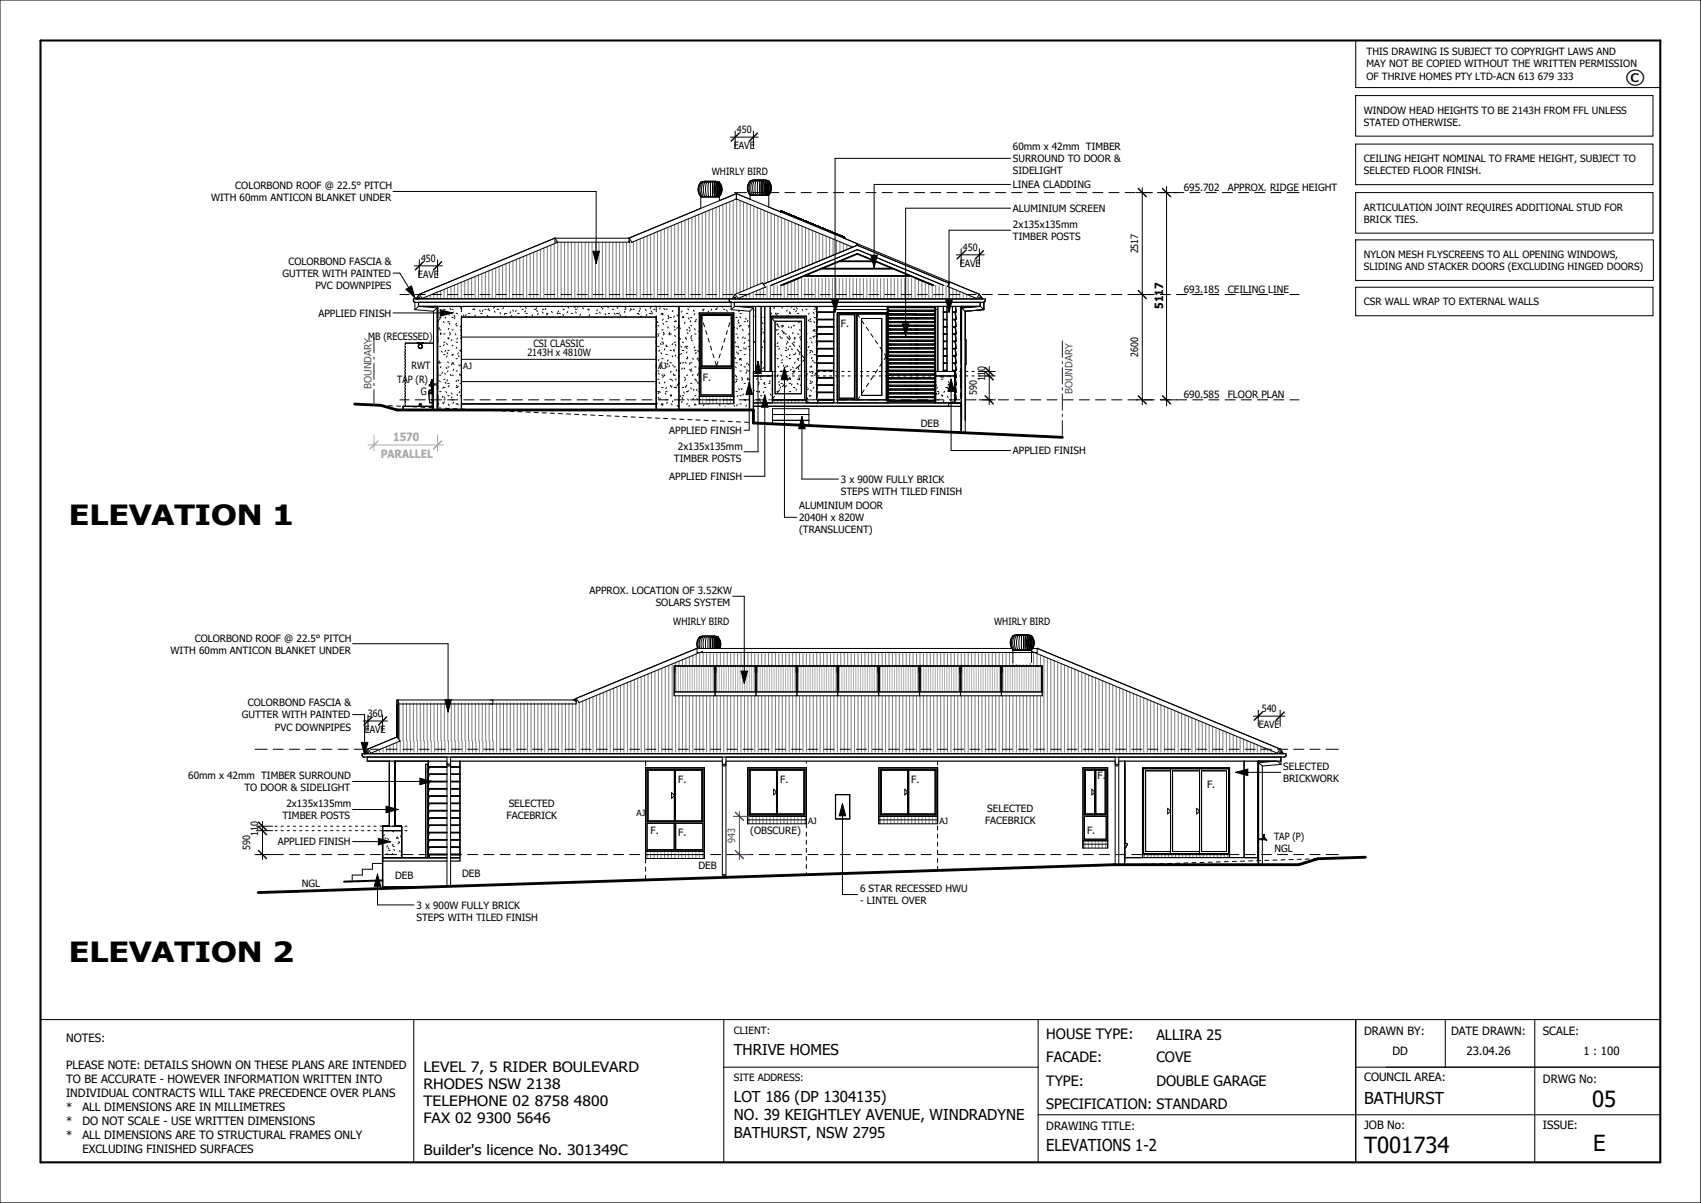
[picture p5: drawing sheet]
<svg xmlns="http://www.w3.org/2000/svg" width="420mm" height="297mm" viewBox="0 0 420 297" stroke-linecap="round" stroke-linejoin="round" font-family="sans-serif">
<defs><g id="words">
<g font-size="6.9">
<text x="17" y="129.7">ELEVATION 1</text>
<text x="17" y="237.4">ELEVATION 2</text>
</g>
<g font-size="5.5">
<text x="393.1" y="273.2">05</text>
<text x="336.8" y="284.7">T001734</text>
<text x="393.4" y="284.1">E</text>
</g>
<text font-size="4.8" x="401.4" y="20.7">©</text>
<g font-size="4.1">
<text x="336.8" y="272.6">BATHURST</text>
<text x="258.4" y="284.1">ELEVATIONS 1-2</text>
</g>
<g font-size="3.7">
<text x="181.2" y="260.4">THRIVE HOMES</text>
<text x="181.2" y="272">LOT 186 (DP 1304135)</text>
<text x="181.2" y="276.5">NO. 39 KEIGHTLEY AVENUE, WINDRADYNE</text>
<text x="181.2" y="281">BATHURST, NSW 2795</text>
</g>
<g font-size="3.5">
<text x="258.4" y="256.6">HOUSE TYPE:</text>
<text x="285.5" y="256.8">ALLIRA 25</text>
<text x="258.4" y="262.3">FACADE:</text>
<text x="285.5" y="262.3">COVE</text>
<text x="104.5" y="264.6">LEVEL 7, 5 RIDER BOULEVARD</text>
<text x="104.5" y="268.8">RHODES NSW 2138</text>
<text x="258.4" y="268">TYPE:</text>
<text x="285.5" y="268">DOUBLE GARAGE</text>
<text x="104.5" y="273.1">TELEPHONE 02 8758 4800</text>
<text x="258.4" y="273.9">SPECIFICATION: STANDARD</text>
<text x="104.5" y="277.3">FAX 02 9300 5646</text>
<text x="104.6" y="285.2">Builder's licence No. 301349C</text>
</g>
<g font-size="2.8">
<text x="287.2" y="76.2" transform="rotate(-90 287.2 76.2)">5117</text>
<text x="16.3" y="257.2">NOTES:</text>
<text x="336.8" y="255.6">DRAWN BY:</text>
<text x="358.3" y="255.6">DATE DRAWN:</text>
<text x="381" y="255.6">SCALE:</text>
<text x="343.8" y="260.4">DD</text>
<text x="362.1" y="260.6">23.04.26</text>
<text x="391" y="260.4">1 : 100</text>
<text x="16.3" y="264">PLEASE NOTE: DETAILS SHOWN ON THESE PLANS ARE INTENDED</text>
<text x="16.3" y="267.5">TO BE ACCURATE - HOWEVER INFORMATION WRITTEN INTO</text>
<text x="336.8" y="266.9">COUNCIL AREA:</text>
<text x="381" y="267.3">DRWG No:</text>
<text x="16.3" y="270.9">INDIVIDUAL CONTRACTS WILL TAKE PRECEDENCE OVER PLANS</text>
<text x="16.3" y="274.3">*</text>
<text x="20.3" y="274.3">ALL DIMENSIONS ARE IN MILLIMETRES</text>
<text x="16.3" y="277.8">*</text>
<text x="16.3" y="281.2">*</text>
<text x="20.3" y="277.8">DO NOT SCALE - USE WRITTEN DIMENSIONS</text>
<text x="20.3" y="281.2">ALL DIMENSIONS ARE TO STRUCTURAL FRAMES ONLY</text>
<text x="258.4" y="278.9">DRAWING TITLE:</text>
<text x="336.8" y="278.6">JOB No:</text>
<text x="381" y="278.6">ISSUE:</text>
<text x="20.3" y="284.7">EXCLUDING FINISHED SURFACES</text>
</g>
<g font-size="2.8" fill="#f0f">
<text x="94" y="113.1">PARALLEL</text>
<text x="97.1" y="109">1570</text>
</g>
<g font-size="2.5">
<text x="337.4" y="13.7">THIS DRAWING IS SUBJECT TO COPYRIGHT LAWS AND</text>
<text x="337.4" y="16.7">MAY NOT BE COPIED WITHOUT THE WRITTEN PERMISSION</text>
<text x="337.4" y="19.6">OF THRIVE HOMES PTY LTD-ACN 613 679 333</text>
<text x="336.8" y="28.1">WINDOW HEAD HEIGHTS TO BE 2143H FROM FFL UNLESS</text>
<text x="181.9" y="32.8">450</text>
<text x="336.8" y="31.1">STATED OTHERWISE.</text>
<text x="181.2" y="36.8">EAVE</text>
<text x="250.1" y="37.1">60mm x 42mm TIMBER</text>
<text x="250.1" y="40.1">SURROUND TO DOOR &amp;</text>
<text x="336.8" y="40.1">CEILING HEIGHT NOMINAL TO FRAME HEIGHT, SUBJECT TO</text>
<text x="58.1" y="46.7">COLORBOND ROOF @ 22.5° PITCH</text>
<text x="175.8" y="43.1">WHIRLY BIRD</text>
<text x="250.1" y="46.4">LINEA CLADDING</text>
<text x="250.1" y="43">SIDELIGHT</text>
<text x="292.3" y="47.1">695.702</text>
<text x="303.1" y="47.1">APPROX. RIDGE HEIGHT</text>
<text x="336.8" y="43">SELECTED FLOOR FINISH.</text>
<text x="52.1" y="49.7">WITH 60mm ANTICON BLANKET UNDER</text>
<text x="250.1" y="52.3">ALUMINIUM SCREEN</text>
<text x="336.8" y="52">ARTICULATION JOINT REQUIRES ADDITIONAL STUD FOR</text>
<text x="250.1" y="56.3">2x135x135mm</text>
<text x="250.1" y="59.3">TIMBER POSTS</text>
<text x="336.8" y="55">BRICK TIES.</text>
<text x="71.2" y="65.4">COLORBOND FASCIA &amp;</text>
<text x="104" y="64.6">450</text>
<text x="237" y="65.9">EAVE</text>
<text x="237.7" y="61.9">450</text>
<text x="281" y="62.6" transform="rotate(-90 281 62.6)">2517</text>
<text x="336.8" y="63.7">NYLON MESH FLYSCREENS TO ALL OPENING WINDOWS,</text>
<text x="69.7" y="68.4">GUTTER WITH PAINTED</text>
<text x="77.9" y="71.4">PVC DOWNPIPES</text>
<text x="103.2" y="68.6">EAVE</text>
<text x="336.8" y="66.7">SLIDING AND STACKER DOORS (EXCLUDING HINGED DOORS)</text>
<text x="292.3" y="72.3">693.185</text>
<text x="303.1" y="72.3">CEILING LINE</text>
<text x="336.8" y="75.4">CSR WALL WRAP TO EXTERNAL WALLS</text>
<text x="78.6" y="78.2">APPLIED FINISH</text>
<text x="90.9" y="83.9">MB (RECESSED)</text>
<text x="207.6" y="80.8">F.</text>
<text x="130.2" y="88">2143H x 4810W</text>
<text x="131.7" y="85.7">CSI CLASSIC</text>
<text x="281" y="88.2" transform="rotate(-90 281 88.2)">2600</text>
<text x="98.1" y="94.5">TAP (R)</text>
<text x="101.6" y="91">RWT</text>
<text x="173.6" y="94">F.</text>
<text x="243.2" y="94.1" transform="rotate(-90 243.2 94.1)">110</text>
<text x="103.9" y="97.4">G</text>
<text x="241.2" y="97.6" transform="rotate(-90 241.2 97.6)">590</text>
<text x="292.3" y="98.3">690.585</text>
<text x="303.1" y="98.3">FLOOR PLAN</text>
<text x="165.2" y="107.1">APPLIED FINISH</text>
<text x="227.3" y="105.3">DEB</text>
<text x="166.4" y="114">TIMBER POSTS</text>
<text x="167.4" y="111">2x135x135mm</text>
<text x="250.1" y="112.1">APPLIED FINISH</text>
<text x="165.3" y="118.5">APPLIED FINISH</text>
<text x="207.6" y="119.2">3 x 900W FULLY BRICK</text>
<text x="197.3" y="125.7">ALUMINIUM DOOR</text>
<text x="207.6" y="122.2">STEPS WITH TILED FINISH</text>
<text x="197.3" y="128.7">2040H x 820W</text>
<text x="197.3" y="131.7">(TRANSLUCENT)</text>
<text x="145.6" y="146.7">APPROX. LOCATION OF 3.52KW</text>
<text x="161.9" y="149.7">SOLARS SYSTEM</text>
<text x="166.2" y="154.3">WHIRLY BIRD</text>
<text x="245.5" y="154.3">WHIRLY BIRD</text>
<text x="42.1" y="161.4">WITH 60mm ANTICON BLANKET UNDER</text>
<text x="48.1" y="158.4">COLORBOND ROOF @ 22.5° PITCH</text>
<text x="59.7" y="177.4">GUTTER WITH PAINTED</text>
<text x="61.2" y="174.4">COLORBOND FASCIA &amp;</text>
<text x="90.8" y="177">360</text>
<text x="310.8" y="179.8">EAVE</text>
<text x="311.6" y="175.8">540</text>
<text x="67.9" y="180.4">PVC DOWNPIPES</text>
<text x="90.1" y="181">EAVE</text>
<text x="316.8" y="190.2">SELECTED</text>
<text x="46.5" y="192.4">60mm x 42mm TIMBER SURROUND</text>
<text x="60.4" y="195.4">TO DOOR &amp; SIDELIGHT</text>
<text x="167.5" y="193.2">F.</text>
<text x="192.7" y="193.2">F.</text>
<text x="225" y="193.3">F.</text>
<text x="271" y="192.3">F.</text>
<text x="298" y="194.5">F.</text>
<text x="316.8" y="193.1">BRICKWORK</text>
<text x="69.7" y="202.3">TIMBER POSTS</text>
<text x="70.7" y="199.3">2x135x135mm</text>
<text x="125.1" y="202.3">FACEBRICK</text>
<text x="125.6" y="199.3">SELECTED</text>
<text x="243.2" y="203.5">FACEBRICK</text>
<text x="243.8" y="200.5">SELECTED</text>
<text x="61.7" y="209.9" transform="rotate(-90 61.7 209.9)">590</text>
<text x="63.8" y="206.4" transform="rotate(-90 63.8 206.4)">110</text>
<text x="68.6" y="208.7">APPLIED FINISH</text>
<text x="160.6" y="205.9">F.</text>
<text x="167.5" y="206.4">F.</text>
<text x="185.2" y="205.9">(OBSCURE)</text>
<text x="268.4" y="205.8">F.</text>
<text x="314.6" y="207.4">TAP (P)</text>
<text x="172.5" y="214.5">DEB</text>
<text x="314.7" y="210.3">NGL</text>
<text x="74.5" y="219">NGL</text>
<text x="97.6" y="217.1">DEB</text>
<text x="114.1" y="216.5">DEB</text>
<text x="212.4" y="220.3">6 STAR RECESSED HWU</text>
<text x="102.8" y="224.3">3 x 900W FULLY BRICK</text>
<text x="102.8" y="227.3">STEPS WITH TILED FINISH</text>
<text x="212.4" y="223.3">- LINTEL OVER</text>
<text x="181.2" y="255.4">CLIENT:</text>
<text x="181.2" y="267">SITE ADDRESS:</text>
</g>
<g font-size="2.5" fill="#00f">
<text x="91.7" y="96" transform="rotate(-90 91.7 96)">BOUNDARY</text>
<text x="264.8" y="97.3" transform="rotate(-90 264.8 97.3)">BOUNDARY</text>
<text x="181.5" y="208.1" transform="rotate(-90 181.5 208.1)">943</text>
</g>
<g font-size="2.1">
<text x="114.4" y="91.1">AJ</text>
<text x="162.5" y="91.1">AJ</text>
<text x="157.2" y="201.5">AJ</text>
<text x="199.5" y="203.4">AJ</text>
<text x="231.9" y="203.4">AJ</text>
</g>
</g></defs>
<g fill="none" stroke="#000" stroke-width=".25">
<path d="M155.3 58.8l.7 1M155.3 58.8v1.1M155.3 58.8h-18.2l-.1 1h18.3M155.4 59.5v.1M155.4 59.6h-.1M156 59.8v.1M173 48.6v2.8M173 45h.1M173 45a2.65 2.65 0 0 0 0 3.6M173 48.6h.1M173.1 45a2.65 2.65 0 0 0 0 3.6M173.1 48.6h.1"/>
<path d="M173.1 45h.1M173.1 48.6h2.2M173.1 45h4.5M173.2 45a2.74 2.74 0 0 0 0 3.6M173.2 48.6h.6M173.2 45h.1M173.3 48.6h-.2M173.5 45a2.81 2.81 0 0 0-.1 3.6h-.1M173.5 48.6h-.1M173.6 48.6h.1M173.8 45a3.1 3.1 0 0 0-.1 3.6h2.1M173.9 44.7h1.4"/>
<path d="M173.9 44.7l-.9 .3M174 48.6h-.1M174.2 45a3.6 3.6 0 0 0-.1 3.6M174.2 48.6h-.1M174.4 48.6h.1M174.6 45a4.1 4.1 0 0 0 0 3.6M174.9 48.6h-.1M175.1 45a7.6 7.6 0 0 0-.1 3.6M175.1 48.6h-.1M175.3 48.6h-.1M175.3 48.6h2.3zM175.3 44.7h1.5"/>
<path d="M175.4 45.9v1.7M175.4 45v3.6v-3.6M175.4 45h.1M175.6 48.6h-.1M175.8 48.6h-.1M175.9 45l.1 1.5-.1 2.1M175.9 48.6h1.2M175.9 45.2v3.1M176 45l-.1 3.6M176 48.6h-.1M176.2 48.6h-.1M176.3 45a5.9 5.9 0 0 1 .1 3.6"/>
<path d="M176.4 45.2v3.2M176.4 45l.2 2.1-.2 1.5M176.5 48.6h-.1M176.7 48.6h-.1M176.8 45.1l.3 1.4v1.1l-.3 .9M176.8 45.1v3.3M176.8 44.7l.8 .3M176.8 45l.3 .9 .1 1.2-.5 1.4M176.9 48.6h-.1M177 45.6v2.3M177 48.6h-.1M177.1 45a3.4 3.4 0 0 1 0 3.6"/>
<path d="M177.1 45a3.3 3.3 0 0 1 0 3.6M177.1 48.6h.3M177.1 45.1v3.4M177.2 48.6h-.1M177.2 45.3l.2 1.5-.2 1.4M177.3 48.6h-.1M177.4 45a2.94 2.94 0 0 1 0 3.6M177.4 48.6h.1M177.4 45.7v.1M177.4 45.2l.2 1M177.4 47.8v.1M177.4 45.9v1.8"/>
<path d="M177.5 45.7l-.1-.7a3 3 0 0 1 0 3.6M177.5 47.8l-.1 .7M177.5 45.3v.1M177.5 45a2.74 2.74 0 0 1 0 3.6M177.5 48.6h.1M177.5 45h.1M177.5 48.2h.1M177.6 48.6h-.2M177.6 47.3l-.2 1.1M177.6 45h.1M177.6 45.3l-.1-.3a2.81 2.81 0 0 1 0 3.6M177.6 48.2l-.1 .3"/>
<path d="M177.6 48.5v.1M177.6 45.9v1.8M177.6 45a2.65 2.65 0 0 1 0 3.6M177.6 48.6h.1M177.6 45a2.71 2.71 0 0 1 0 3.5M177.6 48.6v.9M181.8 47.8v1.4M181.8 47.8l29.9 12.4M181.8 49.1l28.8 11.9M181.8 47.8l-26.5 11M181.8 49.1l-25.8 10.7M185.2 48.2h2.3z"/>
<path d="M185.2 48.2v1M185.2 44.6v.1M185.2 48.2h.1M185.2 44.6a2.65 2.65 0 0 0 0 3.6M185.2 48.2h.2M185.2 44.6h.1M185.3 48.2h1.7zM185.3 44.6h4.4M185.4 48.2h.6M185.4 44.6a2.66 2.66 0 0 0 0 3.6M185.4 48.2h-.1M185.6 44.6a2.81 2.81 0 0 0 0 3.6h-.1"/>
<path d="M185.7 48.2h-.1M185.8 48.2h.1M186 44.6a3.1 3.1 0 0 0-.1 3.6h2.1M186.1 44.4h1.4M186.1 44.4l-.9 .2M186.2 48.2h-.1M186.3 44.6a3.6 3.6 0 0 0-.1 3.6M186.4 48.2h-.1M186.6 48.2h-.1M186.8 44.6a4.7 4.7 0 0 0-.1 3.6M186.8 48.2h-.1M187 48.2h.5"/>
<path d="M187.3 44.6a7.6 7.6 0 0 0-.2 3.6h.2M187.5 48.2h-.1M187.5 48.2h2.3zM187.5 44.4h1.5M187.6 45.6v1.7M187.6 44.6v3.6M187.6 44.6h.1M187.6 48.2h.1M187.7 48.2h-.1M188 48.2h-.1M188.1 48.2h.1M188.1 44.7l.1 1.5-.1 2"/>
<path d="M188.1 48.2h1.2M188.1 44.9v3.1M188.2 44.6l-.1 3.6M188.2 48.2h-.1M188.4 48.2h-.1M188.5 48.2h.1M188.5 44.7l.3 1.5-.3 2M188.6 44.8v3.3M188.6 44.6l.2 2.1-.3 1.5M188.6 48.2h.1M188.8 48.2h-.1M188.9 48.2h.1"/>
<path d="M188.9 44.6l.4 1.6v1.1l-.4 .9M188.9 44.6h.1M189 48.1l-.1-3.4 .4 1.5-.1 1-.3 .9M189 44.4l.8 .2M189 48.2h.1M189.2 45.3v2.3M189.2 48.2h-.1M189.3 48.2h.1M189.3 44.7a3.3 3.3 0 0 1 0 3.5M189.3 44.6a3.3 3.3 0 0 1 0 3.6M189.3 48.2h.2M189.3 44.8v3.3"/>
<path d="M189.4 48.2h-.1M189.4 45l.1 1.4-.1 1.5M189.5 48.2h-.1M189.5 48.2h.1M189.5 44.7a2.88 2.88 0 0 1 0 3.5M189.5 44.6a2.94 2.94 0 0 1 0 3.6M189.5 48.2h.2M189.6 44.7v.7M189.6 45.3v.1M189.6 48.2h-.1M189.6 44.8l.1 1.1M189.6 47.4v.1"/>
<path d="M189.6 45.5v1.8M189.6 47.5v.6M189.7 48.2h.1M189.7 44.7v.3M189.7 47.9h.1M189.7 48.2h-.1M189.7 47l-.1 1M189.8 47.9l-.1 .3a2.81 2.81 0 0 0 0-3.6 2.74 2.74 0 0 1 0 3.6M189.8 48.2h.1M189.8 44.6h-.1M189.8 45.5v1.8M189.8 44.6a2.65 2.65 0 0 1 0 3.6"/>
<path d="M189.8 44.6v.1M189.8 44.6h.1M189.8 44.6a2.71 2.71 0 0 1 0 3.5M189.8 48.2v2.9M192.8 52.3v-.2l15.8 6.5-.1 .2 33.3 13.9M102.4 76.4l4.6 .5M102.4 74.6v1.8M103.3 74.6v1l-.9 .8M103.5 72.7l-.6 1M103.5 72.7l.7 1M103.5 72.7l33.5-13.9 .7 1-33.5 13.9M103.6 73.4l-.1 .1"/>
<path d="M103.6 75.6l4.3 .4M103.6 73.5l-.1-.1-.1 .1M104.2 73.7h.1M107 76.9v24.3M107.9 76l-.9 .9M107.9 76v18.8M108 76.9l.1 .1M108.1 79l.2 .3M108.5 78.4h.4M108.7 78.7l-.2 .3M109.5 79.4l.2 .3M109.6 76.4h.3"/>
<path d="M109.7 76.9l-.2 .3M110.1 78.3l-.2 .3M110.6 79.4h.3M110.7 77.5l.2 .3M110.9 79.8l.1 .2M111.1 76.1l.2 .3M111.6 76.4h.3M111.6 78.4h.3M112 77l-.2 .3M112.1 77.9l.2 .2M112.3 78.4l-.1 .3M112.6 77.4h.3"/>
<path d="M112.7 79.8l-.2 .3M113.9 75.8l-.2 .3M113.9 79.7h.1M113.9 75.6v1.3M113.9 77.9v21.6M113.9 78.3h48.1M114.4 75.6v.1M114.4 77.7l.2 .3M115.1 77.7l-.2 .3M115.1 75.6v.1M115.7 77.4h.3M115.8 78.1l.1 .2"/>
<path d="M116.7 76.4h.3M117 76.2l.2 .3M117.4 77.8l-.2 .3M118.4 76.6l.2 .3M118.7 77.4h.3M119.3 76.6l-.2 .3M119.7 76.4h.4M120.3 77.8l.2 .3M120.7 76.2l-.2 .3M120.7 76.4l.2 .3M122.1 75.8l-.2 .3M122.1 76.8l.1 .3"/>
<path d="M122.8 76.4h.3M123.5 77.2l.1 .3M124.3 76l-.1 .2M124.7 77.3l-.2 .3M124.8 77.4h.3M126.1 77l-.2 .3M126.2 77.9l.2 .3M126.6 76.5l.2 .3M127.5 76.6l-.2 .3M127.8 77.4h.4M128.4 75.6l.1 .2M128.9 76.4h.3"/>
<path d="M129.7 76.7l-.1 .3M129.8 75.9l.1 .3M129.9 77.4h.3M130.1 78.1l-.1 .2-.1-.1M131.5 77.8l-.2 .2M131.9 76.4h.3M132.5 76l-.2 .3M132.5 76.6l.2 .3M132.9 77.4l-.2 .3M133.9 77l.2 .3M133.9 76.4h.4M134.8 76.1l-.2 .3"/>
<path d="M135 77.4h.3M135.2 77.5l-.2 .3M135.8 78.3h.1M136.2 76.9l.2 .3M137.6 77.2l.1 .3M137.9 76.8l-.1 .3M138 77.4h.3M138.3 78.2l-.1 .1M139 77.6l.1 .3M139 76.4h.4M140.2 76.9l-.2 .3M140.2 75.7l.2 .3"/>
<path d="M141.1 77.4h.3M142.1 76.4h.3M142.1 75.7l-.2 .2M142.1 77l.2 .3M142.5 75.6l.2 .3M143.3 77.6l-.1 .2M143.9 76l.1 .2M145.1 76.4h.4M145.3 76.3l.1 .3M145.6 77.7l-.2 .3M147.1 77.4h.4M147.5 76.4l-.2 .3"/>
<path d="M148 77.1l.2 .3M148.4 75.7l.2 .3M148.9 76.1l-.2 .3M149.4 77.4l.2 .3M150.2 77.4h.3M150.3 75.7l-.2 .3M151.2 76.4h.3M151.7 77.3l.2 .3M152.2 77.4h.4M152.5 75.8l-.1 .3M152.9 77.2l-.1 .3M153.1 77.7l.1 .3"/>
<path d="M154.3 76.4h.3M154.3 76.8l-.2 .3M154.3 75.8l.2 .3M154.5 78l.1 .3M155.7 76.5l-.2 .3M155.7 76.2l.2 .2M156.3 76.4h.3M157.3 77.4h.3M157.6 77.4l.2 .3M158 76.6l-.2 .3M158 76l.2 .3M158.3 78l-.1 .3"/>
<path d="M159.4 76.4l.1 .3M159.7 77.6l-.1 .3M160.4 77.4h.3M160.7 75.9l-.1 .3M160.8 76.8l.1 .3M161.1 77.3l-.2 .2M161.4 76.4h.3M162 75.6v1.3M162 77.9v21.6M162.3 79.4l.2 .3M163 76l-.2 .3M163.5 77.5l.2 .3"/>
<path d="M163.7 79.8l.1 .3M163.7 77.4h-.3l-.2 .3M163.8 78.8l-.2 .3M163.9 76.1l.2 .3M164.4 76.4h.4M164.4 79.4h.4M164.9 77.9l.2 .3M165.1 78.4l-.1 .3M165.4 78.4h.4M166.2 76.6l-.2 .3M166.4 79.4h.4M166.5 78l-.1 .3"/>
<path d="M166.8 79.1l.2 .3M167.2 75.6v.2M167.2 77.7l.2 .3M167.5 76.4h.3M168.4 76.8l-.1 .3M168.5 78.4h.3M168.6 78.1l.1 .3M168.8 78.2l-.2 .3M169.2 79.6l-.2 .3M169.5 77.4h.3M169.8 76.2l.2 .3M170 78.5l.1 .3"/>
<path d="M170.3 75.6l-.1 .2M170.5 78.4h.3M170.6 79.2l-.2 .3M171.2 76.6l.2 .3M171.5 79.4h.4M171.6 77.4l-.2 .3M171.9 78.8l-.1 .3M172.5 77.4h.2M172.7 77.3h8.5v22.4h-8.5zM173 77.6l.4 1.2M173 77.6v19.9h7.8v-19.9M173 77.6h7.8"/>
<path d="M173.3 77.9h7.3v12.5h-7.3zM173.5 76.5l.2 .2M173.6 76.4h.3M173.7 79.7l.3 1M174.9 76.8l.1 .3M175.7 76.3l-.1 .3M176.3 77.2v.1M176.6 76.4h.3M177.1 75.9l-.1 .3M178.5 75.6l-.2 .3M178.6 76.4h.4M179.4 76.6l.2 .2"/>
<path d="M180.2 79.7l-.3 1M180.5 74.6v1.8M180.5 76.4l4.6 .5M180.8 77.6l-.3 1.2M180.9 73.7l-77.4 .1M181.1 77.1l-.1 .2M181.4 75.6l-.9 .8M181.5 72.7l-.6 1M181.5 72.7l.7 1M181.6 73.4l-.1 .1M181.6 73.5l-.1-.1-.1 .1M181.7 78.4h.3"/>
<path d="M181.7 75.6l4.3 .4M182.2 73.7h.1M182.3 79.6l.2 .3M182.4 79l-.2 .3M182.5 76.7l-.1 .3M182.7 78.2l.2 .3M182.7 77.4h.3M183.7 79.4h.4M184.1 78.5l.1 .3M184.7 79.1l-.2 .3M185.1 76.9v24.3M186 76l-.9 .9"/>
<path d="M186 77.4h.1M186 76v25.2M186.2 76.5l-.2 .3M186.6 77.9l-.2 .3M186.6 75.6v16.1M187.9 78.4h.2M187.9 75.6v16.1M188 77.5h-.1M188.2 79.7l.2 .3M188.6 78.3l.2 .3M188.8 79.4h.1M188.8 76h.1"/>
<path d="M188.8 75.6v16.1M189 70.9h.1M189 70.9l-.7-1-6.8 2.8M189 70.9l-6.8 2.8M190.2 78.1h8.9v21.4M190.2 75.6v16.1M190.3 70.5l21.4-8.9 21.4 8.9M190.4 77.3l.1 .2M190.5 78.5v13.2M190.5 78.5h8.2v20.2M190.5 78.5l.7 .8M191.2 75.9l-.1 .3"/>
<path d="M191.4 79.3h6.5v17.9h-6.5zM191.6 77.3l-.2 .3M191.8 77.6l.1 .3M191.8 77.4h.4M191.9 79.9l.2 .3M192.7 70.5l19-7.9 19 7.9M192.9 70.4h.4l18.4-7.6 18.4 7.6h.4M193 75.7l.2 .3M193.9 79.4h.3M194.4 76.5l-.2 .3M194.8 77.9l-.1 .2M194.9 77.4h.3"/>
<path d="M194.9 77l.2 .3M195.3 75.6l.2 .3M195.9 76.4h.3M196.6 76.7l-.1 .2M196.7 76l.1 .3M196.9 77.4h.4M196.9 79.4h.4M197 78v.1M197.4 79.4l-.2 .3M197.8 80l.1 .1M198.1 76.3l.1 .3M198.4 75.6v.1"/>
<path d="M199 76.4h.3M199.6 79l.1 .3M199.8 77.3l-.2 .3M200 79.4h.3M200.2 78.7l-.2 .3M200.8 77.1l.2 .3M201 79.4l.1 .2M201 76.4h.3M201 78.4h.3M201.2 75.7l.2 .3M207.2 77.7h3.8v20.6h-3.8zM211.4 77.3v21.4"/>
<path d="M211.7 60.2l-.4 .5M211.7 60.2l.3 .5M211.8 77.7l.4 .6M212.7 78.6h5v19h-5zM212.8 79.1l.5 .9M218.8 77.5v21.2M219.1 75.6v23.9h11.9v-23.9M219.1 77.5h-7.5v21.2M219.1 77.3h-12.3v22.2M219.1 76.4h-13.2v23.1M219.3 79.4h11.5M219.3 78.4h11.5"/>
<path d="M219.3 77.5h11.5M219.3 75.9h11.5M219.3 76.6h11.5M219.3 76.9h11.5M219.3 77.8h11.5M219.3 78.7h11.5M219.3 79.6h11.5M219.7 75.7v.2M219.7 76.6v.3M219.7 77.5v.3M219.7 78.4v.3M219.7 79.4v.2"/>
<path d="M219.9 78.7h5M219.9 79.4v.2M224.7 79.4l-.2 .2M224.9 79.4v.2M225.4 78.4l-.2 .3M225.9 77.7l-.1 .1M226 77.5v.3M226 78.4v.3M226 79.4v.2M226.3 77.5v.3M226.3 78.4v.3M226.3 79.4v.2"/>
<path d="M226.7 78.4v.3M226.7 79.4v.2M230.4 77.7l-3.7 .1M230.4 75.7v.2M230.4 76.6v.3M230.4 77.5v.3M230.4 78.4v.3M230.4 79.4v.2M231 76.4h.6M231.6 75.6v16.1M232.9 75.6v16.1M233.8 75.6v16.1"/>
<path d="M233.9 70.7l.1 .1M233.9 70.7l7.2 3M234.4 70l-22.7-9.5-23.2 9.7M234.6 69.7l-.7 1M235.2 75.6v16.1M237.4 76v30.8h.9M237.4 76l.9 .9M238.3 76.9v29.9M241.1 73.7h.1M241.7 73.5l.1-.1 .1 .1M241.7 75.6l-4.3 .4M241.8 73.4v.1"/>
<path d="M241.8 72.7l.7 1M241.8 72.7l-.7 1M242 74.6v1l.9 .8M242.9 76.4l-4.6 .5M242.9 74.6v1.8M92.3 100h.6M99.9 86.9v.1M99.9 87.7v.1M99.9 88.5v.1M99.9 89.3v.1M99.9 90.1v.1M99.9 90.9v.1"/>
<path d="M99.9 91.7v.1M99.9 92.5v.1M99.9 93.3v.1M99.9 94.1v.1M99.9 94.9v.1M99.9 95.7v.1M99.9 96.5v.1M99.9 97.3v.1M99.9 98.1v.1M99.9 98.9v.1M100 86.2l.1 .4-.1 .2M100 85.4l.1 .4-.1 .2"/>
<path d="M100 85.2h.1M100 99.6h.1M100 87.1l.1 .3-.1 .2M100 87.9l.1 .3-.1 .2M100 88.7l.1 .3-.1 .2M100 89.5l.1 .3-.1 .2M100 90.3l.1 .3-.1 .2M100 91.1l.1 .3-.1 .2M100 91.9l.1 .3-.1 .2M100 92.7l.1 .3-.1 .2M100 93.5l.1 .3-.1 .2M100 94.3l.1 .3-.1 .2"/>
<path d="M100 95.1l.1 .3-.1 .2M100 95.9l.1 .3-.1 .2M100 96.7l.1 .3-.1 .2M100 97.5l.1 .3-.1 .2M100 98.3l.1 .3-.1 .2M100 99.1v.4M100 99.9v.4M100 84.7v.4M100 84.7h.1M103 84.7h-2.9h6.9h-2.4M103 84.7h1.6M103 84.6h.8z"/>
<path d="M103 84.6v.1M103.3 85.4v.2M103.4 85.8h.1M103.4 85.3l-.1 .1M103.4 85.8v.1M103.4 85.2h.1M103.4 85.2v.1M103.4 85.9h.1M103.5 85.9h.1M103.5 85.1h-.1M103.5 85.1l-.1 .1M103.5 100l.1 .1"/>
<path d="M103.5 100h.1M103.5 85.9l.1 .1M103.5 99.9v.1M103.5 86h.1M103.6 85.1h-.1M103.6 99.9l-.1 .1M103.6 99.8l-.1 .1M103.6 99.8h.1M103.7 99.7l-.1 .1M103.8 85h.1M103.7 86h.1M103.7 99.7h.1"/>
<path d="M103.8 86h.1M103.8 99.7h-.1M103.8 99.7l.2 .1M103.8 85a.5 .5 0 0 1 .5 .5 .5 .5 0 0 1-.5 .5M103.8 85a.5 .5 0 0 0-.5 .5 .5 .5 0 0 0 .5 .5M103.8 84.6h.8h-.4M103.8 84.6h.4M103.8 99.7l.2 .3-.2 .2M103.8 99.7l-.3 .3 .3 .2M103.9 99.7l.1 .1M104 85.1h.1M103.9 86h.1"/>
<path d="M103.9 99.8h.1M104 99.8v.1M104 99.9h.1M104 99.9v.1M104 100h.1M104.1 85.1l.1 .1M104.1 85.1l.1 .2M104.1 85.9h-.1M104.1 85.9h.1M104.2 85.8l-.1 .1M104.2 84.6h.4zM104.2 85.8h.1"/>
<path d="M104.2 85.3l.1 .1M104.3 85.7l-.1 .1M104.3 85.6l-.1 .1M104.3 85.4v.2M104.6 84.6v.1M105.8 97.2h.9M105.8 97.2h.1M105.8 97h.1M105.8 97v.2M105.9 97h.1M105.9 97h-.1M105.9 97.2l.2 2.2h.6"/>
<path d="M105.9 95.2h.2zM105.9 96.5h1.1M105.9 96.5v.5M106 96.5h.1M106.1 98.7h.1M106.1 98.7h.6M106.4 94.9h.1M106.4 94.8v.1M106.4 94.8l-.5 .4M106.4 94.8l.1 .1M106.4 94.5h.5M106.4 94.5v.4"/>
<path d="M106.5 94.9v.1M106.5 94.9v.2M106.5 95l-.4 .2M106.5 94.5h.4M106.5 94.5h.1M106.5 95.1v.5zM106.5 94.1v.4zM106.5 94.1h.1M106.5 94.2h.3M106.5 94.4h.3M106.5 94.2h.1M106.5 94.2v.3"/>
<path d="M106.5 94.5v-.1l.2 .1M106.6 96h.4M106.6 96.3h.2M106.6 96.3h-.5l-.2 .2M106.6 96v.3M106.6 94.9h.2M106.6 96h.1M106.6 96.3h.1M106.6 93.8v.1M106.6 93.9l.1 .1M106.7 93.8h.1M106.6 96.4l.1 .1"/>
<path d="M106.6 95.6v.4M106.6 93.9h.1M106.6 93.9l-.1 .3M106.6 97.1h.4l-.1 4.1M106.6 96.4h.2M106.6 96.3h.4M106.6 97.1h.1M106.7 93.8v.1M106.7 93.8v.2M106.7 95.2v.4h-.2M106.7 95.1v.6M106.7 95.9l.2 .1"/>
<path d="M106.7 94.5h.1M106.7 94.5h.2M106.7 96.3v.1M106.7 96.5v.5M106.7 97.1v4.1M106.7 97l-.1 .1M106.7 96.5h.2M106.7 97h.2M106.7 93.9v.1M106.7 97.1h.2M106.7 96.4h.2M106.7 93.9l.1 .3"/>
<path d="M106.7 96.3h.1M106.7 96.4h.1M106.7 93.9h.1M106.8 96.4h.2zM106.8 96.3h.1M106.8 96.4h.1M106.8 96.3h.2zM106.8 94.2h.1M106.8 94.2v.3M106.8 97.1h.1M106.9 98.7h.1M106.9 94.5v.4"/>
<path d="M106.9 97.2h.1M106.9 99.4h.1M106.9 96.3v.1M106.9 96.5v.5M106.9 97l.1 .1M107 94.7h.1M106.9 94.7h.1M106.9 95.1v.6M106.9 95.9v.1M106.9 96h.1M106.9 95l.2 .1M106.9 97.1h.1"/>
<path d="M106.9 96.4h.1M107 95.1l-.1 1.4M107 94.8h-.1M107 96h.1M107 95.7h-.5v.2h.5M107 97h-1.2M107.1 95h.9M107.1 94.8h.1M107.1 94.7v.4h-.6M107.9 95.8l.1 1.8M107.9 97.6h.1M107.9 90.5h.1"/>
<path d="M107.9 82.4h.1M107.9 83.1h.1M107.9 95v6.2M107.9 84.5h.1M108 94.8l-1.5-.1v.2M108 82.4v.7M108.1 95.9l-.1 .1M108.3 89.5l.1 .3M108.3 99.6l-.1 .3M108.5 89.1l-.2 .3M108.5 81.4h.4M108.5 89.6h.4"/>
<path d="M108.5 92.6h.4M108.5 85.5h.4M108.5 96.7h.4M108.5 94l.2 .3M108.6 80.9l-.2 .3M108.7 82.2l.2 .2M108.9 90.5l-.2 .3M108.9 82.3l-.1 .3M109 86.7l.2 .3M109.3 91.9l-.2 .3M109.3 99.4l.2 .3M109.4 97.8l-.2 .3"/>
<path d="M109.5 95.5l-.2 .3M109.6 82.5h.3M109.6 84.5h.3M109.6 87.5h.3M109.6 93.6h.3M109.6 95.7h.3M109.6 98.7h.3M109.7 85.1l-.2 .3M109.7 98l.2 .3M109.7 99.2l-.1 .3M109.8 92.1l.2 .3M109.9 94.4l.2 .3"/>
<path d="M110 86.5l-.1 .3M110.1 96.6l.1 .3M110.2 90.7l.1 .3M110.3 84.8l.1 .3M110.4 87.1l.2 .3M110.4 87.9l-.2 .3M110.5 93.8l-.2 .3M110.5 89.3l.2 .3M110.6 83.5h.3M110.6 86.5h.3M110.6 90.6h.3M110.6 94.6h.3"/>
<path d="M110.6 97.7h.3M110.6 83.4l.2 .3M110.6 91.5l-.1 .3M110.7 99.8l.2 .3M110.8 81.1l-.1 .3M110.9 95.2l-.2 .3M111 82l.2 .3M111.2 92.5l.2 .3M111.2 82.5l-.2 .2M111.5 97l.1 .3M111.6 83.8l-.2 .3M111.6 81.4h.3"/>
<path d="M111.6 87.5h.3M111.6 89.6h.3M111.6 92.6h.3M111.6 98.7h.3M111.6 98l-.1 .2M111.7 85.2l.1 .3M111.7 89.8l-.2 .3M111.8 87.5l-.2 .3M111.9 89.7l.2 .3M112 99.3l-.2 .3M112 91.2l-.1 .2M112.4 82.4l.2 .3"/>
<path d="M112.6 84.5h.3M112.6 88.6h.3M112.6 95.7h.3M112.6 80.4h.3M112.6 91.6h.3M112.6 99.7h.3M112.7 95.1l.2 .3M112.8 93.9l-.2 .3M112.8 85.7l-.2 .3M112.8 97.4l.2 .3M112.9 83.5l-.1 .3M113 99.7l.1 .2"/>
<path d="M113.1 93.7l.1 .3M113.1 95.3l-.1 .3M113.2 87.8l.1 .3M113.2 87.1l-.2 .3M113.3 90.1l.2 .3M113.5 92.3l.1 .3M113.5 96.7l-.1 .3M113.6 86.4l.1 .3M113.6 81.4h.3M113.6 83.5h.3M113.6 86.5h.3M113.6 92.6h.3"/>
<path d="M113.6 94.6h.3M113.6 97.7h.3M113.7 80.5l.1 .3M113.8 82.8l.1 .2M113.9 85v.1M113.9 89.9l-.1 .3M113.9 81.8l-.1 .2M113.9 99.7h48.1M113.9 99.9v1.3M113.9 94.2h48.1M113.9 88.7h48.1M113.9 83.2h48.1"/>
<path d="M162 99.9v1.3M162.1 99.4l.2 .3M162.2 81.4l-.1 .3M162.4 82.5h.3M162.4 93.6h.3M162.4 80.4h.3M162.4 85.5h.3M162.4 91.6h.3M162.4 96.7h.3M162.5 98l.2 .3M162.6 92.1l.2 .3M162.6 82.8l-.2 .3"/>
<path d="M162.7 96.9l-.2 .3M162.7 88.7l-.2 .3M162.7 94.4l.2 .3M162.8 86.5l-.1 .3M162.9 96.7l.1 .3M163 90.7l.1 .3M163 98.3l-.1 .3M163.1 84.8l.1 .3M163.1 90.1l-.2 .3M163.2 87.1l.2 .3M163.3 89.4l.2 .2M163.4 81.4h.3"/>
<path d="M163.4 84.5h.3M163.4 88.6h.3M163.4 92.6h.3M163.4 95.7h.3M163.4 99.7h.3M163.4 99.7l-.2 .3M163.4 83.4l.2 .3M163.5 99.8l.2 .3M163.8 82l.2 .3M163.8 92.9l-.2 .3M163.9 84.7l-.2 .3M164 92.5l.1 .3"/>
<path d="M164 82.4l-.2 .3M164.2 94.3l-.2 .3M164.2 86.1l-.1 .3M164.3 97l.1 .3M164.4 87.5h.4M164.4 90.6h.4M164.4 98.7h.4M164.4 85.5h.4M164.4 96.7h.4M164.5 85.2l.1 .3M164.6 95.7l-.2 .3M164.7 89.7l.2 .3"/>
<path d="M164.8 99.3l-.2 .3M165 88.9l-.2 .3M165 80.7l-.2 .3M165.2 82.4l.2 .3M165.3 90.3l-.1 .2M165.4 82.1l-.2 .3M165.4 82.5h.4M165.4 86.5h.4M165.4 89.6h.4M165.4 93.6h.4M165.4 97.7h.4M165.5 95.1l.2 .3"/>
<path d="M165.6 97.4l.2 .3M165.7 91.6l-.2 .3M165.8 99.7l.1 .3M165.8 97.6l-.2 .3M165.9 93.7l.1 .3M165.9 95.3l-.1 .3M166 87.8l.1 .3M166.1 90.1l.2 .3M166.1 84.8l-.1 .3M166.2 99l-.2 .2M166.2 92.4l.2 .3M166.3 86.4l.2 .3"/>
<path d="M166.4 80.5l.2 .3M166.4 81.4h.4M166.4 84.5h.4M166.4 90.6h.4M166.4 92.6h.4M166.4 95.7h.4M166.5 86.2l-.2 .3M166.6 82.8l.2 .3M166.7 85.1l.2 .2M166.9 87.6l-.2 .3M166.9 95.5l.2 .3M167 93.5l-.2 .3"/>
<path d="M167.1 91.3l-.2 .3M167.3 80.8l-.2 .3M167.3 94.9l-.1 .3M167.4 88.2l.1 .3M167.5 83.5h.3M167.5 87.5h.3M167.5 94.6h.3M167.5 98.7h.3M167.5 80.4h.3M167.5 91.6h.3M167.6 92.7l.2 .3M167.6 82.2l-.1 .3"/>
<path d="M167.8 80.9l.2 .3M168 83.6l-.2 .3M168.1 97.7l-.2 .3M168.1 85.4l.2 .3M168.1 89.5l-.2 .3M168.2 87.2l-.1 .3M168.4 98.1l.2 .3M168.4 99.1l-.1 .3M168.5 84.5h.3M168.5 86.5h.3M168.5 89.6h.3M168.5 95.7h.3"/>
<path d="M168.5 97.7h.3M168.5 90.9l-.2 .3M168.8 96.8l.2 .3M168.9 90.8l.2 .3M169 93.1l.2 .3M169.2 95.4l.1 .3M169.2 93.7l-.1 .3M169.3 89.4l.1 .3M169.3 85.5l-.2 .3M169.4 83.5l.1 .3M169.4 83.2l-.2 .3M169.5 85.8l.2 .3"/>
<path d="M169.5 81.4h.3M169.5 88.6h.3M169.5 92.6h.3M169.5 85.5h.3M169.5 96.7h.3M169.5 99.7h.3M169.6 95.1l-.2 .3M169.6 88.1l.2 .3M169.6 86.9l-.1 .3M169.7 82.1l.2 .3M169.8 98.5l.2 .3M170 96.4l-.2 .3"/>
<path d="M170.1 80.8l.2 .2M170.3 91.2l.1 .3M170.4 89.6l-.2 .3M170.4 81.5l-.2 .2M170.5 83.5h.3M170.5 89.6h.3M170.5 94.6h.3M170.5 80.4h.3M170.5 91.6h.3M170.5 95.7l.2 .3M170.7 83.9l.2 .3M170.8 91l-.2 .3"/>
<path d="M170.8 82.8l-.2 .3M171 88.4l.2 .3M171.1 92.4l-.1 .3M171.2 98.3l-.1 .3M171.4 96.1l-.2 .3M171.5 81.1l.2 .3M171.5 82.5h.4M171.5 86.5h.4M171.5 90.6h.4M171.5 93.6h.4M171.5 97.7h.4M171.5 85.6l-.1 .3"/>
<path d="M171.6 99.7l-.2 .3M171.7 99.8l.2 .3M171.8 93.8l.2 .3M171.9 87l-.2 .3M171.9 96.1l.2 .3M172.1 98.4l.1 .3M172.2 92.5l.1 .3M172.3 86.5l.1 .3M172.3 88.4l-.2 .3M172.4 94.3l-.2 .3M172.4 88.8l.2 .3M172.5 92l-.2 .3"/>
<path d="M172.5 91.1l.2 .2M172.5 83.5h.2M172.5 88.6h.2M172.5 94.6h.2M172.5 85.5h.2M172.5 96.7h.2M172.5 99.7h.4M172.6 85.2h.1M172.7 98.7h8.5M172.7 81.6l-.2 .3M172.7 95.8l-.1 .2M172.7 97.9h8.5"/>
<path d="M173 91h7.8M173 90.6h7.8M173.9 99.9l-.2 .3M174.3 81.6l.2 1M174.6 99.7h.3M174.8 83.5l.3 1M175.4 85.4l.3 1M176 87.4l.3 .9M176.6 89.3l.3 1.1 .4-1.1M177.6 99.9l.2 .3M177.9 87.4l-.3 .9M178.4 85.4l-.3 1"/>
<path d="M179 83.5l-.3 1M179.6 81.6l-.3 1M179.7 99.7h.3M181.2 97.9l.1 .2M181.2 91.2v.1M181.2 83v.1M181.4 94.2l.1 .3M181.4 80.7l-.2 .3M181.5 88.3l.1 .3M181.6 92.6l-.2 .3M181.6 90.5l.2 .3M181.6 84.4l-.1 .3"/>
<path d="M181.7 82.5h.3M181.7 89.6h.3M181.7 93.6h.3M181.7 85.5h.3M181.7 96.7h.3M181.8 92.8l.1 .3M181.8 86.9l.2 .3M181.9 81l.2 .2M182 94l-.2 .3M182.1 99.9l-.2 .3M182.1 83.2l.2 .3M182.2 97.6l-.2 .3"/>
<path d="M182.2 85.5l.2 .3M182.4 87.2l-.2 .3M182.4 95.9l.2 .3M182.7 86.5h.3M182.7 97.7h.3M182.7 80.4h.3M182.7 91.6h.3M182.7 99.7h.3M182.8 80.4l-.2 .3M182.9 88.6l.1 .3M183 88.6h-.3l-.1 .3M183.1 90l-.2 .2"/>
<path d="M183.1 93.2l.2 .3M183.2 95.9l-.2 .3M183.3 81.3l.2 .3M183.3 93.6l-.1 .3M183.5 83.2l-.2 .2M183.6 97.3l-.2 .3M183.6 85.9l.2 .2M183.7 83.5h.4M183.7 87.5h.4M183.7 90.6h.4M183.7 94.6h.4M183.7 98.7h.4"/>
<path d="M183.9 84.5l-.2 .3M183.9 98.6l.2 .3M184.3 85.9l-.2 .3M184.3 97.2l.2 .3M184.4 91.9l-.2 .2M184.4 91.3l.2 .3M184.5 89.6l-.2 .3M184.5 93.5l.2 .3M184.7 95.8l.1 .3M184.7 93.2l-.1 .3M184.7 82.5h.4M184.7 93.6h.4"/>
<path d="M184.7 80.4h.4M184.7 85.5h.4M184.7 91.6h.4M184.7 96.7h.4M184.8 89.9l.1 .3M184.9 84l.1 .3M185 86.2l.1 .3M185 80.5l-.1 .3M186 81.4h.1M186 84.5h.1M186 88.6h.1M186 95.7h.1"/>
<path d="M186 91.7h4.7v1.1h-4.7M186 96.2l.2 .3M186.2 98.8l-.2 .3M186.2 84.3l.2 .3M186.5 88.9l.1 .1M186.6 83.9l-.1 .2M186.8 98.7h.3M186.8 96.7h.3M187 93.4l-.2 .3M187.3 94.3l.2 .3M187.4 94.8l-.2 .3M187.4 96.6l.2 .2"/>
<path d="M187.6 98.8l.1 .3M187.6 98.4l-.2 .3M187.7 92.9l.1 .3M187.8 93.6h.3M187.8 97.7h.3M187.9 82.5h.2M187.9 86.5h.2M187.9 89.6h.2M187.9 89.3l.2 .2M188 91.5l.2 .2M188.1 85.6l.2 .3M188.1 89.3l-.1 .3"/>
<path d="M188.2 81.2l-.2 .2M188.4 81.9l.1 .3M188.5 84.2l.2 .3M188.5 90.7l-.1 .3M188.6 96.7l-.1 .2M188.7 94.7l.2 .2M188.8 94.4l-.2 .3M188.8 81.4h.1M188.8 84.5h.1M188.8 90.6h.1M188.8 95.7h.3M188.8 84.1v.1"/>
<path d="M189 99.2l.1 .3M189 98l-.2 .3M189.7 92.8l-.1 .1M189.8 94.6h.3M189.8 98.7h.3M190.1 94l-.1 .3M190.2 97.3l.2 .3M190.6 95.9l.1 .3M190.7 98.7h8.6M190.7 97.1h.1M191.1 91.7h.5M191.1 92.8h.5"/>
<path d="M191.3 97.8l-.6 .7M191.4 85.1l.1 .1M191.4 87.2l.2 .3M191.5 81.3l.2 .3M191.8 80l.6 .8M191.8 81.4h.4M191.8 88.6h.4M191.8 92.6h.4M191.8 85.5h.4M191.8 96.7h.4M192 92.8l-.1 .3M192.1 90.4l.1 .2"/>
<path d="M192.1 84.6l-.2 .3M192.2 82.3l-.2 .3M192.3 94.9l.2 .3M192.4 94.2l-.2 .2M192.4 86l-.1 .3M192.5 96.2l-.6 .8M192.5 83l.2 .3M192.6 91.7h.5M192.6 92.8h.5M192.8 95.5l-.2 .3M192.8 87.6l.2 .3M192.9 83.5h.3"/>
<path d="M192.9 89.6h.3M192.9 94.6h.3M192.9 80.4h.3M192.9 91.6h.3M193.1 81.6l.6 .8M193.2 88.7l-.2 .3M193.2 80.5l-.1 .3M193.3 80.3l.2 .3M193.6 90.1l-.2 .3M193.6 93l.2 .3M193.6 81.9l-.2 .3M193.7 95.3l.2 .3"/>
<path d="M193.8 94.7l-.6 .8M193.9 82.5h.3M193.9 86.5h.3M193.9 90.6h.3M193.9 93.6h.3M193.9 91.5l-.1 .3M194 91.6l.1 .3M194.1 85.7l.1 .3M194.1 91.7h.5M194.1 92.8h.5M194.2 95.2l-.2 .3M194.2 88l.2 .2"/>
<path d="M194.3 83.1l.6 .8M194.3 90.2l.2 .3M194.3 84.7l-.1 .3M194.4 84.3l.2 .3M194.7 80.6l.1 .3M194.7 86.1l-.2 .3M194.8 82.9l.2 .3M194.9 83.5h.3M194.9 88.6h.3M194.9 94.6h.3M194.9 85.5h.3M194.9 96.7h.3"/>
<path d="M195 93.4l.2 .3M195 93.1l-.6 .8M195.1 87.5l-.2 .3M195.2 93.4l-.2 .3M195.3 91.1l-.1 .3M195.5 86.1l.1 .2M195.5 80.7l-.2 .3M195.6 94.8l-.2 .3M195.6 84.7l.6 .8M195.6 91.7h.6M195.6 92.8h.6M195.7 90.6l.2 .3"/>
<path d="M195.9 82.1l-.2 .3M195.9 84.5h.3M195.9 87.5h.3M195.9 95.7h.3M195.9 80.4h.3M195.9 91.6h.3M196.2 83.3l.2 .3M196.2 83.5l-.1 .3M196.3 91.6l-.6 .8M196.3 89.4l-.1 .3M196.5 87.1l-.2 .3M196.5 96l.2 .3"/>
<path d="M196.7 90.8l-.2 .3M196.8 86.2l.7 .8M196.9 94.6l.1 .3M196.9 82.5h.4M196.9 88.6h.4M196.9 90.6h.4M196.9 93.6h.4M197 88.7l.1 .3M197.1 91l.2 .3M197.2 91.7h.5M197.2 92.8h.5M197.3 93.2l.1 .3"/>
<path d="M197.4 87.3l.1 .3M197.5 81.4l.1 .3M197.5 93.5l-.2 .3M197.5 85.4l-.2 .2M197.6 90l-.7 .8M197.6 83.7l.2 .2M197.6 83.1l-.1 .3M197.7 85.9l.2 .3M197.8 94.9l-.1 .3M197.9 86.7l-.2 .3M198.1 87.8l.6 .8-.5 .7M198.7 91.7h.5"/>
<path d="M198.7 92.8h.5M199.1 82.5h.2M199.1 84.5h.2M199.1 87.5h.2M199.1 93.6h.2M199.1 95.7h.2M199.1 86.3l.2 .3M199.4 92.3l-.2 .3M199.4 99l.2 .3M199.5 98.2l-.2 .3M199.6 96l-.2 .2M199.8 85.5l-.2 .3"/>
<path d="M199.8 97.6l.2 .3M199.9 91.7l.2 .3M200 83.5h.3M200 86.5h.3M200 90.6h.3M200 94.6h.3M200 97.7h.3M200 94l.2 .3M200.1 86.9l-.1 .3M200.2 96.2l.1 .3M200.2 91.7h.6M200.2 92.8h.6"/>
<path d="M200.3 90.3l.1 .3M200.4 84.4l.1 .3M200.5 86.7l.2 .3M200.5 88.3l-.2 .3M200.6 94.2l-.2 .3M200.6 88.9l.2 .3M200.7 83l.2 .3M200.7 91.9l-.1 .3M200.8 99.4v.1M200.9 81.5l-.2 .3M201 95.6l-.2 .3M201 81.4h.3"/>
<path d="M201 87.5h.3M201 89.6h.3M201 92.6h.3M201 98.7h.3M201.1 81.6l.2 .3M201.3 92.1l.1 .3M201.3 82.9l-.2 .2M201.6 96.6v.1M201.6 98.5v.1M201.7 84.2l-.2 .3M201.7 96.9h.1M201.7 90.2l-.1 .3"/>
<path d="M201.8 88.1l-.1 .1M201.8 91.7h.5M201.8 92.8h.5M203.3 91.7h.5M203.3 92.8h.5M204.8 91.7h.6M204.8 92.8h.6M206.4 91.7h.5M206.4 92.8h.5M206.8 98.7h12.3M207.9 91.7h.5M207.9 92.8h.5"/>
<path d="M209.4 91.7h.5M209.4 92.8h.5M210.9 91.7h.6M210.9 92.8h.6M212.3 98l-.5 .7M212.5 91.7h.5M212.5 92.8h.5M213.4 96.3l-.6 .8M213.9 80.8l.6 .8M214 91.7h.5M214 92.8h.5M214.5 94.6l-.6 .8"/>
<path d="M215 82.4l.6 .9M215.5 91.7h.6M215.5 92.8h.6M215.6 92.9l-.6 .9M216.1 84.1l.6 .8M216.7 91.3l-.6 .8M217.1 91.7h.5M217.1 92.8h.5M217.3 85.7l.5 .9M217.8 89.6l-.6 .8M218.4 87.4l.4 .6M218.6 91.7h.5"/>
<path d="M218.6 92.8h.5M218.8 88l-.5 .8M218.8 88l.3 .4M219.1 87.6l-.3 .4M219.3 89.6h11.5M219.3 92.6h11.5M219.3 94.2h11.5M219.3 97.2h11.5M219.3 97h11.5M219.3 96.3h11.5M219.3 83.1h11.5M219.3 99.5v-23.9l11.5 .1v23.8"/>
<path d="M219.3 80.3h11.5M219.3 80.6h11.5M219.3 81.2h11.5M219.3 81.5h11.5M219.3 82.1h11.5M219.3 82.4h11.5M219.3 83.3h11.5M219.3 84h11.5M219.3 84.3h11.5M219.3 84.9h11.5M219.3 85.2h11.5M219.3 85.9h11.5"/>
<path d="M219.3 86.1h11.5M219.3 86.8h11.5M219.3 87.1h11.5M219.3 87.7h11.5M219.3 88h11.5M219.3 88.6h11.5M219.3 88.9h11.5M219.3 89.8h11.5M219.3 90.5h11.5M219.3 90.8h11.5M219.3 91.4h11.5M219.3 91.7h11.5"/>
<path d="M219.3 92.3h11.5M219.3 93.3h11.5M219.3 93.5h11.5M219.3 94.5h11.5M219.3 95.1h11.5M219.3 95.4h11.5M219.3 96h11.5M219.3 97.9h11.5M219.3 98.2h11.5M219.3 98.8h11.5M219.7 98.8v.3h10.7v-.3M219.7 80.3v.3"/>
<path d="M219.7 81.2v.3M219.7 82.1v.3M219.7 83.1v.2M219.7 84v.3M219.7 84.9v.3M219.7 85.9v.2M219.7 86.8v.3M219.7 87.7v.3M219.7 88.6v.3M219.7 89.6v.2M219.7 90.5v.3M219.7 91.4v.3"/>
<path d="M219.7 92.3v.3M219.7 93.3v.2M219.7 94.2v.3M219.7 95.1v.3M219.7 96v.3M219.7 97v.2M219.7 97.9v.3M219.8 89.6l.2 .2M219.9 80.3v.3M219.9 81.2v.3M219.9 82.1v.3M219.9 83.1v.2"/>
<path d="M219.9 84v.3M219.9 84.9v.3M219.9 85.9v.2M219.9 86.8v.3M219.9 87.7v.3M219.9 88.6v.3M219.9 89.6v.2M219.9 90.5v.3M219.9 91.4v.3M219.9 92.3v.3M219.9 93.3v.2M219.9 94.2v.3"/>
<path d="M219.9 95.1v.3M219.9 96v.3M219.9 97v.2M220.1 91.7h.5M220.1 92.8h.5M220.3 85.9l-.2 .2M220.5 90.5l.1 .3M220.9 84.9l-.2 .3M221.1 91.4l.1 .3M221.6 84l-.2 .3M221.6 91.7h.6M221.6 92.8h.6"/>
<path d="M221.7 92.3l.2 .3M222.2 83.1l-.2 .2M222.3 93.3l.2 .2M222.3 91.7h.5M222.8 82.1l-.2 .3M222.9 94.2l.2 .3M223.2 91.7h.5M223.2 92.8h.5M223.5 81.2l-.2 .3M223.5 95.1l.2 .3M223.8 91.7h.5M224.1 80.3l-.2 .3"/>
<path d="M224.1 96l.2 .3M224.7 91.7h.5M224.7 92.8h.5M224.7 97l.2 .2M224.9 80.3v.3M224.9 81.2v.3M224.9 82.1v.3M224.9 83.1v.2M224.9 84v.3M224.9 84.9v.3M224.9 85.9v.2M224.9 86.8v.3"/>
<path d="M224.9 87.7v.3M224.9 88.6v.3M224.9 89.6v.2M224.9 90.5v.3M224.9 91.4v.3M224.9 92.3v.3M224.9 93.3v.2M224.9 94.2v.3M224.9 95.1v.3M224.9 96v.3M224.9 97v.2M225.3 91.7h.5"/>
<path d="M225.3 97.9l.2 .3M226 80.3v.3M226 81.2v.3M226 82.1v.3M226 83.1v.2M226 84v.3M226 84.9v.3M226 85.9v.2M226 86.8v.3M226 87.7v.3M226 88.6v.3M226 89.6v.2"/>
<path d="M226 90.5v.3M226 91.4v.3M226 92.3v.3M226 93.3v.2M226 94.2v.3M226 95.1v.3M226 96v.3M226 97v.2M226 97.9v.3M226.2 91.7h.6M226.2 92.8h.6M226.3 80.3v.3"/>
<path d="M226.3 81.2v.3M226.3 82.1v.3M226.3 83.1v.2M226.3 84v.3M226.3 84.9v.3M226.3 85.9v.2M226.3 86.8v.3M226.3 87.7v.3M226.3 88.6v.3M226.3 89.6v.2M226.3 90.5v.3M226.3 91.4v.3"/>
<path d="M226.3 92.3v.3M226.3 93.3v.2M226.3 94.2v.3M226.3 95.1v.3M226.3 96v.3M226.3 97v.2M226.3 97.9v.3M226.7 80.3v.3M226.7 81.2v.3M226.7 82.1v.3M226.7 83.1v.2M226.7 84v.3"/>
<path d="M226.7 84.9v.3M226.7 85.9v.2M226.7 86.8v.3M226.7 87.7v.3M226.7 88.6v.3M226.7 89.6v.2M226.7 90.5v.3M226.7 91.4v.3M226.7 92.3v.3M226.7 93.3v.2M226.7 94.2v.3M226.7 95.1v.3"/>
<path d="M226.7 96v.3M226.7 97v.2M226.7 97.9v.3M226.8 91.7h.6M227.8 91.7h.5M227.8 92.8h.5M228.4 91.7h.5M229.3 91.7h.5M229.3 92.8h.5M229.9 91.7h.5M230.4 80.3v.3M230.4 81.2v.3"/>
<path d="M230.4 82.1v.3M230.4 83.1v.2M230.4 84v.3M230.4 84.9v.3M230.4 85.9v.2M230.4 86.8v.3M230.4 87.7v.3M230.4 88.6v.3M230.4 89.6v.2M230.4 90.5v.3M230.4 91.4v.3M230.4 92.3v.3"/>
<path d="M230.4 93.3v.2M230.4 94.2v.3M230.4 95.1v.3M230.4 96v.3M230.4 97v.2M230.4 97.9v.3M230.8 91.7h5.1M230.8 92.8h5.1M231 94.8l.2 .3M231 92.8l.1 .1M231.1 94.2l-.1 .1M231.2 97.1l.1 .3"/>
<path d="M231.5 98.7h.3M231.5 96.7h.3M231.5 95.6l-.2 .3M231.8 97l-.1 .3M232.3 92.9l.1 .3M232.5 93.6h.3M232.5 97.7h.3M232.6 97.5l.1 .3M233 92.9l-.2 .3M233.1 98.9l-.2 .3M233.2 96.6l-.1 .3M233.5 95.7h.3"/>
<path d="M233.8 95.6l.2 .3M233.9 97.9l.2 .2M234.2 94.2l.1 .3M234.2 92.8v.1M234.2 94.8l-.1 .3M234.5 94.6h.3M234.5 98.7h.3M234.5 92.8l.2 .3M234.6 96.2l-.2 .3M235.2 96l.2 .3M235.4 99l-.2 .3M235.5 95.7h.2"/>
<path d="M235.5 97.7h.2M235.7 91.7v1.1M236.9 91.7h.6M236.9 92.8h.6M237.3 83.9h.1M237.3 99.6h.1M237.3 98.3l.1 .1M237.3 91l.1 .1M237.3 89.8h.1M237.3 97l.1 .1M237.3 95.8h.1M238.3 83.9h.2v6h-.2"/>
<path d="M238.5 91.7h.5M238.5 92.8h.5M240 91.7h.5M240 92.8h.5M241.5 91.7h.5M241.5 92.8h.5M243 91.7h1M243 92.8h1M93.9 100.1h1M95.9 100.2h1M97.9 100.2l1 .1M99.9 100.3l1 .1"/>
<path d="M100 100.3h.1M100.1 100.3h6.6M101.9 100.4l1 .1M103.6 100v.1M103.6 100.1h.1M103.7 100.2h.1M103.8 100.2h.1M103.9 100.2h.1M103.9 100.5l1 .1M104 100.2h-.2M104 100.1l-.1 .1M104 100.1h.1"/>
<path d="M104 100v.1M105.9 100.6l1 .1M106.9 100.3h.1M107.9 100.7l1 .1M108 100.3v.9M109.9 100.8h1M111.9 100.9h1M113.9 101h1M115.9 101.1h1M117.9 101.2h1M119.9 101.3h1M121.9 101.4h1"/>
<path d="M123.9 101.4l1 .1M125.9 101.5l1 .1M127.9 101.6l1 .1M129.9 101.7l1 .1M131.9 101.8l1 .1M133.9 101.9l1 .1M135.9 102l1 .1M137.9 102.1h1M139.9 102.2h1M141.9 102.3h1M143.9 102.4h1M145.9 102.5h1"/>
<path d="M147.9 102.6h1M149.9 102.7h1M151.9 102.7l1 .1M153.9 102.8l1 .1M155.9 102.9l1 .1M157.9 103l1 .1M159.9 103.1l.9 .1M161.8 103.2l1 .1M163.8 103.3h1M165.8 103.4h1M167.2 100l.1 .3M167.6 100.3v.9"/>
<path d="M167.8 103.5h1M169.8 103.6h1M170.2 100.1l-.1 .2M171.8 103.7h1M173.8 103.8h1M175.8 103.9h1M177.8 104h1M179 100.2l.1 .1M179.8 104l1 .1M181.3 100.1l.1 .2M181.8 104.1l1 .1M183.8 104.2l1 .1"/>
<path d="M184.3 100l-.1 .3M185.8 104.3l1 .1M187.8 104.4l1 .1M189.8 104.5l1 .1M190.7 104.6v-3.7h9v4.2M190.7 103.8h9M190.7 102.3h9M191.8 104.6h1M193.8 104.7h1M195.8 104.8h1M197.8 104.9h1M199.8 105h1"/>
<path d="M201.8 105.1h1M203.8 105.2h1M205.8 105.2l1 .1M207.8 105.3l1 .1M209.8 105.4l1 .1M211.8 105.5l1 .1M213.8 105.6l1 .1M215.8 105.7l1 .1M217.8 105.8l1 .1M219.8 105.9h1M221.8 106h1M223.8 106.1h1"/>
<path d="M225.8 106.2h1M227.8 106.3h1M229.8 106.4h1M231.8 106.5h1M233.8 106.5l1 .1M235.8 106.6l1 .1M237.3 100.3v6.4M237.4 106.8h.9M237.8 106.7l1 .1M239.8 106.8l1 .1M241.8 106.9l1 .1M243.8 107l1 .1"/>
<path d="M245.7 107.1h1M247.7 107.2h1M249.7 107.3h1M251.7 107.4h1M253.7 107.5h1M255.7 107.6h1M257.7 107.7h1M259.7 107.8h1M261.7 107.8l.6 .1"/>
</g>
<g fill="none" stroke="#7d7d7d" stroke-width=".25">
<path d="M137.7 59.9v13.6M138.5 59.9v13.6M139.4 59.9v13.6M140.2 59.9v13.6M141.1 59.9v13.6M141.9 59.9v13.6M142.8 59.9v13.6M143.6 59.9v13.6M144.5 59.9v13.6M145.3 59.9v13.6M146.2 59.9v13.6M147 59.9v13.6"/>
<path d="M147.9 59.9v13.6M148.7 59.9v13.6M149.6 59.9v13.6M150.4 59.9v13.6M151.3 59.9v13.6M152.1 59.9v13.6M153 59.9v13.6M153.8 59.9v13.6M154.7 59.9v13.6M155.5 59.7v13.8M156.4 59.7v13.8M157.2 59.3v14.2"/>
<path d="M158.1 59v14.5M158.9 58.6v14.9M159.8 58.3v15.2M160.6 57.9v15.6M161.5 57.6v15.9M162.3 57.2v16.3M163.2 56.9v16.6M164 56.5v17M164.9 56.2v17.3M165.7 55.8v17.7M166.6 55.5v18M167.4 55.1v18.4"/>
<path d="M168.3 54.8v18.7M169.1 54.4v19.1M170 54.1v19.4M170.8 53.7v19.8M171.7 53.4v20.1M172.5 53v20.5M173.4 52.7v20.8M174.2 52.3v21.2M175.1 52v21.5M175.9 51.6v21.9M176.8 51.3v22.2M177.6 50.9v22.6"/>
<path d="M178.5 50.5v23M179.3 50.2v23.3M180.2 49.8v23.7M181 49.5v23.9M181.9 49.2v23.3M182.7 49.5v22.6M183.6 49.9v21.9M184.4 50.2v21.2M185.3 50.6v20.5M186.1 50.9v19.8M187 51.3v19.1M187.8 51.7v18.3"/>
<path d="M188.7 52v18.1M189.5 52.4v17.3M190.4 52.7v16.7M191.2 53.1v15.9M192.1 53.4v15.3M192.9 53.8v14.5M193.8 54.1v13.9M194.6 54.5v13.1M195.5 54.8v12.5M196.3 55.2v11.7M197.2 55.5v11.1M198 55.9v10.3"/>
<path d="M198.9 56.2v9.6M199.7 56.6v8.9M200.6 56.9v8.2M201.4 57.3v7.5M202.3 57.6v6.8M203.1 58v6.1M204 58.3v5.4M204.8 58.7v4.7M205.7 59v4M206.5 59.4v3.3M207.4 59.7v2.6M105.4 73.2v.3"/>
<path d="M106.2 72.9v.6M107.1 72.5v1M107.9 72.2v1.3M108.8 71.8v1.7M109.6 71.5v2M110.5 71.1v2.4M111.3 70.8v2.7M112.2 70.4v3.1M113 70.1v3.4M113.9 69.7v3.8M114.7 69.4v4.1M115.6 69v4.5"/>
<path d="M116.4 68.7v4.8M117.3 68.3v5.2M118.1 68v5.5M119 67.6v5.9M119.8 67.3v6.2M120.7 66.9v6.6M121.5 66.6v6.9M122.4 66.2v7.3M123.2 65.8v7.7M124.1 65.5v8M124.9 65.1v8.4M125.8 64.8v8.7"/>
<path d="M126.6 64.4v9.1M127.5 64.1v9.4M128.3 63.7v9.8M129.2 63.4v10.1M130 63v10.5M130.9 62.7v10.8M131.7 62.3v11.2M132.6 62v11.5M133.4 61.6v11.9M134.3 61.3v12.2M135.1 60.9v12.6M136 60.6v12.9"/>
<path d="M136.8 60.2v13.3M183.4 73.2v.3M184.3 72.9v.6M185.1 72.5v1M186 72.2v1.3M186.8 71.8v1.7M187.7 71.5v2M188.5 71.1v2.4M189.4 70.5v3M190.2 70.5v3M191.1 70.5v3M191.9 70.5v3"/>
<path d="M192.8 70.4v3.1M193.6 70.2v3.3M194.5 69.9v3.6M195.3 69.5v4M196.2 69.2v4.3M197 68.8v4.7M197.9 68.7v4.8M198.7 68.7v4.8M199.6 68.7v4.8M200.4 68.7v4.8M201.3 68.7v4.8M202.1 68.7v4.8"/>
<path d="M203 68.7v4.8M203.8 68.7v4.8M204.7 68.7v4.8M205.5 68.7v4.8M206.4 68.7v4.8M207.2 68.7v4.8M208.1 68.7v4.8M208.2 60.1v1.9M208.9 68.7v4.8M209.1 60.5v1.1M209.8 68.7v4.8M209.9 60.8v.5"/>
<path d="M210.6 68.7v4.8M211.5 68.7v4.8M212.3 68.7v4.8M213.2 68.7v4.8M214 68.7v4.8M214.9 68.7v4.8M215.7 68.7v4.8M216.6 68.7v4.8M217.4 68.7v4.8M218.3 68.7v4.8M219.1 68.7v4.8M220 68.7v4.8"/>
<path d="M220.8 68.7v4.8M221.7 68.7v4.8M222.5 68.7v4.8M223.4 68.7v4.8M224.2 68.7v4.8M225.1 68.7v4.8M225.9 68.7v4.8M226.8 69v4.5M227.6 69.4v4.1M228.5 69.7v3.8M229.3 70.1v3.4M230.2 70.4v3.1"/>
<path d="M231 70.5v3M231.9 70.5v3M232.7 70.5v3M233.6 70.5v3M234.4 71v2.5M235.3 71.3v2.2M236.1 71.7v1.8M237 72v1.5M237.8 72.4v1.1M238.7 72.7v.8M239.5 73.1v.4M240.4 73.4v.1"/>
</g>
<g fill="none" stroke="#808080" stroke-width=".25">
<path d="M173.5 98.7v1M174.4 98.7v1M175.2 98.7v1M176.1 98.7v1M176.9 98.7v1M177.8 98.7v1M178.6 98.7v1M179.5 98.7v1M180.4 98.7v1M191.2 98.7v.8M192 98.7v.8M192.9 98.7v.8"/>
<path d="M193.7 98.7v.8M194.6 98.7v.8M195.5 98.7v.8M196.3 98.7v.8M197.2 98.7v.8M198 98.7v.8M198.9 98.7v.8"/>
</g>
<path d="M173.5 97.9v.8M174.4 97.9v.8M175.2 97.9v.8M176.1 97.9v.8M176.9 97.9v.8M177.8 97.9v.8M178.6 97.9v.8M179.5 97.9v.8M180.4 97.9v.8" fill="none" stroke="#a2a2a2" stroke-width=".25"/>
<g fill="none" stroke="#000" stroke-width=".3">
<path d="M102.1 74.1l.1 .4 .4 .1h140.2l.3-.1 .2-.4M102.1 74.1l.3 .5M102.1 74.1v-.3h141.2v.3M103.3 74.6v1h77.2M103.5 73.5l-.8 .3M108 75.6v25.6M167.6 75.6v25.6M180.1 74.1l.4 .5M180.1 73.8v.3M181.5 73.5l-.8 .3M190.2 78.1h8.9v21.4M198.7 68.2h26"/>
<path d="M198.9 68.1h25.6M201.6 77l.2 .1M201.6 77h4.3M201.6 78.8l.2 .1M201.6 78.8h4.3M201.7 75.6l-.1 1.4M201.8 77.1h4.1M201.8 77.1l-.2 1.7M201.8 78.9h4.1M201.8 78.9l-.2 1.7M203 66.4h17.4M203.2 66.3h16.9"/>
<path d="M207.3 64.6h8.7M207.6 64.5h8.2M219.1 77.3h-12.3v21.4h12.3M232.9 77h.9M232.9 77.1h.9M232.9 78.8h.9M232.9 78.9h.9M235.2 77h.9M235.2 77.1h.7M235.2 78.8h.9M235.2 78.9h.7M235.9 77.1l.2 1.7"/>
<path d="M235.9 78.9l.2 1.7M235.9 75.6l.2 1.4M236.1 77l-.2 .1M236.1 78.8l-.2 .1M237.3 75.6v31.2M241.8 73.5l.8 .3M242 74.6v1h-60.7v-1M243.3 74.1l-.4 .5M113.9 99.7h48.1M172.7 99.6v-22.3h8.5v22.3M172.7 97.9h8.5M186 99.5h51.3"/>
<path d="M190.7 98.7h8.4M190.7 99.5v-6.7h-4.7v11.6M201.6 80.6l.2 .1M201.6 80.6h4.3M201.6 82.4l.2 .1M201.6 82.4h4.3M201.6 84.2l.2 .1M201.6 84.2h4.3M201.6 86l.2 .1M201.6 86h4.3M201.6 87.8l.2 .1M201.6 87.8h4.3"/>
<path d="M201.6 89.6l.2 .1M201.6 89.6h4.3M201.6 91.4l.2 .1M201.6 91.4h4.3M201.6 93.2l.2 .1M201.6 93.2h4.3M201.6 95l.2 .1M201.6 95h4.3M201.6 96.8l.2 .1M201.6 96.8h4.3M201.6 98.6l4.3 .1M201.6 98.6h4.3"/>
<path d="M201.8 80.7h4.1M201.8 80.7l-.2 1.7M201.8 82.5h4.1M201.8 82.5l-.2 1.7M201.8 84.3h4.1M201.8 84.3l-.2 1.7M201.8 86.1h4.1M201.8 86.1l-.2 1.7M201.8 87.9h4.1M201.8 87.9l-.2 1.7M201.8 89.7h4.1M201.8 89.7l-.2 1.7"/>
<path d="M201.8 91.5h4.1M201.8 91.5l-.2 1.7M201.8 93.3h4.1M201.8 93.3l-.2 1.7M201.8 95.1h4.1M201.8 95.1l-.2 1.7M201.8 96.9h4.1M201.8 96.9l-.2 1.7M201.9 98.7v.8M231 99.5v-6.7h4.7v6.7M232.9 80.6h.9M232.9 80.7h.9"/>
<path d="M232.9 82.4h.9M232.9 82.5h.9M232.9 84.2h.9M232.9 84.3h.9M232.9 86h.9M232.9 86.1h.9M232.9 87.8h.9M232.9 87.9h.9M232.9 89.6h.9M232.9 89.7h.9M232.9 91.4h.9M232.9 91.5h.9"/>
<path d="M235.2 80.6h.9M235.2 80.7h.7M235.2 82.4h.9M235.2 82.5h.7M235.2 84.2h.9M235.2 84.3h.7M235.2 86h.9M235.2 86.1h.7M235.2 87.8h.9M235.2 87.9h.7M235.2 89.6h.9M235.2 89.7h.7"/>
<path d="M235.2 91.4h.9M235.2 91.5h.7M235.7 93.2h.4M235.7 93.3h.2M235.7 95h.4M235.7 95.1h.2M235.7 96.8h.4M235.7 96.9h.2M235.7 98.6h.4M235.9 80.7l.2 1.7M235.9 82.5l.2 1.7M235.9 84.3l.2 1.7"/>
<path d="M235.9 86.1l.2 1.7M235.9 87.9l.2 1.7M235.9 89.7l.2 1.7M235.9 91.5l.2 1.7M235.9 93.3l.2 1.7M235.9 95.1l.2 1.7M235.9 96.9l.2 1.7M236.1 80.6l-.2 .1M236.1 82.4l-.2 .1M236.1 84.2l-.2 .1M236.1 86l-.2 .1M236.1 87.8l-.2 .1"/>
<path d="M236.1 89.6l-.2 .1M236.1 91.4l-.2 .1M236.1 93.2l-.2 .1M236.1 95l-.2 .1M236.1 96.8l-.2 .1M236.1 98.6l-.4 .1M237.3 99.6h-3.1v.7M106.7 100.3h-7.2v.9M106.9 100.3h.1M107.9 100.3h.1M113.9 101.2v-22.9h48.1v22.9M186 100.3h51.3"/>
<path d="M235.3 106.7h2"/>
</g>
<path d="M87.6 99.8l6.4 .3 4 1.1h88v3.2l76.3 3.6" fill="none" stroke="#000" stroke-width=".7"/>
<path d="M92.3 83.3v3.8M92.3 88.1v.6M92.3 89.7v4M92.3 94.7v.5M92.3 96.2v3.8M262.3 84.2v4M262.3 89.2v.6M262.3 90.8v4M262.3 95.8v.5M262.3 97.3v4M262.3 102.3v.5M262.3 103.8v4.1" fill="none" stroke="#00f" stroke-width=".3"/>
<g fill="#fff">
<path d="M98.1 205.1h1.1v6.6h-1.1z"/>
<path d="M94.5 205.1h3.6v6.6h-3.6z"/>
<path d="M98.3 173.5h23.6v9.4h-23.1l-.5-.6z"/>
<path d="M247.4 164.5h9.8v6.3h-9.8z"/>
<path d="M237.3 164.5h9.8v6.3h-9.8z"/>
<path d="M227.2 164.5h9.8v6.3h-9.8z"/>
<path d="M217.1 164.5h9.8v6.3h-9.8z"/>
<path d="M207.1 164.5h9.7v6.3h-9.7z"/>
<path d="M197 164.5h9.7v6.3h-9.7z"/>
<path d="M186.9 164.5h9.7v6.3h-9.7z"/>
<path d="M176.8 164.5h9.7v6.3h-9.7z"/>
<path d="M166.7 164.5h9.7v6.3h-9.7z"/>
<path d="M159.4 211h14.5v1h-14.5z"/>
<path d="M159.4 210.1h14.5v.9h-14.5z"/>
<path d="M184.6 202.4h14.5v1h-14.5z"/>
<path d="M184.6 201.5h14.5v.9h-14.5z"/>
<path d="M217 202.4h14.5v1h-14.5z"/>
<path d="M217 201.5h14.5v.9h-14.5z"/>
<path d="M267.4 208.4h6.1v1h-6.1z"/>
<path d="M267.4 207.5h6.1v.9h-6.1z"/>
<path d="M277.7 208l.7 .4-.5 1-.2-.1z"/>
<path d="M282.1 211h21.5v.7h-21.5z"/>
<path d="M310.7 208l.1 1.3z"/>
<path d="M92.2 185.7h222.5l-59.1-24.5h-.9v2.1a2.66 2.66 0 0 1-2.9 .8l-1.2-.3-.4-.4-.1-2.2h-77.5l-29.7 12.3-.6-.3v.3h-20.4v9.4h-23.2zM166.5 164.4h90.9v7.4h-90.9z"/>
</g>
<g fill="none" stroke="#7d7d7d" stroke-width=".25">
<path d="M98.7 173.5v9.3M99.5 173.5v9.4M100.4 173.5v9.4M101.2 173.5v9.4M102.1 173.5v9.4M102.9 173.5v9.4M103.8 173.5v9.4M104.6 173.5v9.4M105.5 173.5v9.4M106.3 173.5v9.4M107.2 173.5v9.4M108 173.5v9.4"/>
<path d="M108.9 173.5v9.4M109.7 173.5v9.4M110.6 173.5v9.4M111.4 173.5v9.4M112.3 173.5v9.4M113.1 173.5v9.4M114 173.5v9.4M114.8 173.5v9.4M115.7 173.5v9.4M116.5 173.5v9.4M117.4 173.5v9.4M118.2 173.5v9.4"/>
<path d="M119.1 173.5v9.4M119.9 173.5v9.4M120.8 173.5v9.4M121.6 173.5v9.4M122.6 173.5v12.2M123.5 173.5v12.2M124.3 173.5v12.2M125.2 173.5v12.2M126 173.5v12.2M126.9 173.5v12.2M127.7 173.5v12.2M128.6 173.5v12.2"/>
<path d="M129.4 173.5v12.2M130.3 173.5v12.2M131.1 173.5v12.2M132 173.5v12.2M132.8 173.5v12.2M133.7 173.5v12.2M134.5 173.5v12.2M135.4 173.5v12.2M136.2 173.5v12.2M137.1 173.5v12.2M137.9 173.5v12.2M138.8 173.5v12.2"/>
<path d="M139.6 173.5v12.2M140.5 173.5v12.2M141.3 173.5v12.2M142.2 173.5v12.2M143 173.5v12.2M143.9 173.1v12.6M144.7 172.8v12.9M145.6 172.4v13.3M146.4 172.1v13.6M147.3 171.7v14M148.1 171.4v14.3M149 171v14.7"/>
<path d="M149.8 170.7v15M150.7 170.3v15.4M151.5 170v15.7M152.4 169.6v16.1M153.2 169.3v16.4M154.1 168.9v16.8M154.9 168.5v17.2M155.8 168.2v17.5M156.6 167.8v17.9M157.5 167.5v18.2M158.3 167.1v18.6M159.2 166.8v18.9"/>
<path d="M160 166.4v19.3M160.9 166.1v19.6M161.7 165.7v20M162.6 165.4v20.3M163.4 165v20.7M164.3 164.7v21M165.1 164.3v21.4M166 164v21.7M166.8 163.6v.8M166.8 171.8v13.9M167.7 163.3v1.1M167.7 171.8v13.9"/>
<path d="M168.5 162.9v1.5M168.5 171.8v13.9M169.4 162.6v1.8M169.4 171.8v13.9M170.2 162.2v2.2M170.2 171.8v13.9M171.1 161.9v2.5M171.1 171.8v13.9M171.9 161.5v2.9M171.9 171.8v13.9M172.8 161.2v3.2M172.8 171.8v13.9"/>
<path d="M173.6 161.2v3.2M173.6 171.8v13.9M174.5 161.2v3.2M174.5 171.8v13.9M175.3 161.2v3.2M175.3 171.8v13.9M176.2 161.2v3.2M176.2 171.8v13.9M177 161.2v3.2M177 171.8v13.9M177.9 161.2v3.2M177.9 171.8v13.9"/>
<path d="M178.7 161.2v3.2M178.7 171.8v13.9M179.6 161.2v3.2M179.6 171.8v13.9M180.4 161.2v3.2M180.4 171.8v13.9M181.3 161.2v3.2M181.3 171.8v13.9M182.1 161.2v3.2M182.1 171.8v13.9M183 161.2v3.2M183 171.8v13.9"/>
<path d="M183.8 161.2v3.2M183.8 171.8v13.9M184.7 161.2v3.2M184.7 171.8v13.9M185.5 161.2v3.2M185.5 171.8v13.9M186.4 161.2v3.2M186.4 171.8v13.9M187.2 161.2v3.2M187.2 171.8v13.9M188.1 161.2v3.2M188.1 171.8v13.9"/>
<path d="M188.9 161.2v3.2M188.9 171.8v13.9M189.8 161.2v3.2M189.8 171.8v13.9M190.6 161.2v3.2M190.6 171.8v13.9M191.5 161.2v3.2M191.5 171.8v13.9M192.3 161.2v3.2M192.3 171.8v13.9M193.2 161.2v3.2M193.2 171.8v13.9"/>
<path d="M194 161.2v3.2M194 171.8v13.9M194.9 161.2v3.2M194.9 171.8v13.9M195.7 161.2v3.2M195.7 171.8v13.9M196.6 161.2v3.2M196.6 171.8v13.9M197.4 161.2v3.2M197.4 171.8v13.9M198.3 161.2v3.2M198.3 171.8v13.9"/>
<path d="M199.1 161.2v3.2M199.1 171.8v13.9M200 161.2v3.2M200 171.8v13.9M200.8 161.2v3.2M200.8 171.8v13.9M201.7 161.2v3.2M201.7 171.8v13.9M202.5 161.2v3.2M202.5 171.8v13.9M203.4 161.2v3.2M203.4 171.8v13.9"/>
<path d="M204.2 161.2v3.2M204.2 171.8v13.9M205.1 161.2v3.2M205.1 171.8v13.9M205.9 161.2v3.2M205.9 171.8v13.9M206.8 161.2v3.2M206.8 171.8v13.9M207.6 161.2v3.2M207.6 171.8v13.9M208.5 161.2v3.2M208.5 171.8v13.9"/>
<path d="M209.3 161.2v3.2M209.3 171.8v13.9M210.2 161.2v3.2M210.2 171.8v13.9M211 161.2v3.2M211 171.8v13.9M211.9 161.2v3.2M211.9 171.8v13.9M212.7 161.2v3.2M212.7 171.8v13.9M213.6 161.2v3.2M213.6 171.8v13.9"/>
<path d="M214.4 161.2v3.2M214.4 171.8v13.9M215.3 161.2v3.2M215.3 171.8v13.9M216.1 161.2v3.2M216.1 171.8v13.9M217 161.2v3.2M217 171.8v13.9M217.8 161.2v3.2M217.8 171.8v13.9M218.7 161.2v3.2M218.7 171.8v13.9"/>
<path d="M219.5 161.2v3.2M219.5 171.8v13.9M220.4 161.2v3.2M220.4 171.8v13.9M221.2 161.2v3.2M221.2 171.8v13.9M222.1 161.2v3.2M222.1 171.8v13.9M222.9 161.2v3.2M222.9 171.8v13.9M223.8 161.2v3.2M223.8 171.8v13.9"/>
<path d="M224.6 161.2v3.2M224.6 171.8v13.9M225.5 161.2v3.2M225.5 171.8v13.9M226.3 161.2v3.2M226.3 171.8v13.9M227.2 161.2v3.2M227.2 171.8v13.9M228 161.2v3.2M228 171.8v13.9M228.9 161.2v3.2M228.9 171.8v13.9"/>
<path d="M229.7 161.2v3.2M229.7 171.8v13.9M230.6 161.2v3.2M230.6 171.8v13.9M231.4 161.2v3.2M231.4 171.8v13.9M232.3 161.2v3.2M232.3 171.8v13.9M233.1 161.2v3.2M233.1 171.8v13.9M234 161.2v3.2M234 171.8v13.9"/>
<path d="M234.8 161.2v3.2M234.8 171.8v13.9M235.7 161.2v3.2M235.7 171.8v13.9M236.5 161.2v3.2M236.5 171.8v13.9M237.4 161.2v3.2M237.4 171.8v13.9M238.2 161.2v3.2M238.2 171.8v13.9M239.1 161.2v3.2M239.1 171.8v13.9"/>
<path d="M239.9 161.2v3.2M239.9 171.8v13.9M240.8 161.2v3.2M240.8 171.8v13.9M241.6 161.2v3.2M241.6 171.8v13.9M242.5 161.2v3.2M242.5 171.8v13.9M243.3 161.2v3.2M243.3 171.8v13.9M244.2 161.2v3.2M244.2 171.8v13.9"/>
<path d="M245 161.2v3.2M245 171.8v13.9M245.9 161.2v3.2M245.9 171.8v13.9M246.7 161.2v3.2M246.7 171.8v13.9M247.6 161.2v3.2M247.6 171.8v13.9M248.4 161.2v3.2M248.4 171.8v13.9M249.3 161.2v3.2M249.3 171.8v13.9"/>
<path d="M250.1 163.3v1.1M250.1 171.8v13.9M251 164v.4M251 171.8v13.9M251.8 164.1v.3M251.8 171.8v13.9M252.7 164.1v.3M252.7 171.8v13.9M253.5 164.1v.3M253.5 171.8v13.9M254.4 163.7v.7M254.4 171.8v13.9"/>
<path d="M255.2 161.2v3.2M255.2 171.8v13.9M256.1 161.4v3M256.1 171.8v13.9M256.9 161.8v2.6M256.9 171.8v13.9M257.8 162.1v23.6M258.6 162.5v23.2M259.5 162.8v22.9M260.3 163.2v22.5M261.2 163.5v22.2M262 163.9v21.8"/>
<path d="M262.9 164.2v21.5M263.7 164.6v21.1M264.6 164.9v20.8M265.4 165.3v20.4M266.3 165.6v20.1M267.1 166v19.7M268 166.3v19.4M268.8 166.7v19M269.7 167v18.7M270.5 167.4v18.3M271.4 167.7v18M272.2 168.1v17.6"/>
<path d="M273.1 168.5v17.2M273.9 168.8v16.9M274.8 169.2v16.5M275.6 169.5v16.2M276.5 169.9v15.8M277.3 170.2v15.5M278.2 170.6v15.1M279 170.9v14.8M279.9 171.3v14.4M280.7 171.6v14.1M281.6 172v13.7M282.4 172.3v13.4"/>
<path d="M283.3 172.7v13M284.1 173v12.7M285 173.4v12.3M285.8 173.7v12M286.7 174.1v11.6M287.5 174.4v11.3M288.4 174.8v10.9M289.2 175.1v10.6M290.1 175.5v10.2M290.9 175.8v9.9M291.8 176.2v9.5M292.6 176.5v9.2"/>
<path d="M293.5 176.9v8.8M294.3 177.3v8.4M295.2 177.6v8.1M296 178v7.7M296.9 178.3v7.4M297.7 178.7v7M298.6 179v6.7M299.4 179.4v6.3M300.3 179.7v6M92.9 185.4v.3M93.7 185.1v.6M94.6 184.7v1"/>
<path d="M95.4 184.4v1.3M96.3 184v1.7M97.1 183.7v2M98 183.3v2.4M98.8 182.9v2.8M99.7 182.9v2.8M100.5 182.9v2.8M101.4 182.9v2.8M102.2 182.9v2.8M103.1 182.9v2.8M103.9 182.9v2.8M104.8 182.9v2.8"/>
<path d="M105.6 182.9v2.8M106.5 182.9v2.8M107.3 182.9v2.8M108.2 182.9v2.8M109 182.9v2.8M109.9 182.9v2.8M110.7 182.9v2.8M111.6 182.9v2.8M112.4 182.9v2.8M113.3 182.9v2.8M114.1 182.9v2.8M115 182.9v2.8"/>
<path d="M115.8 182.9v2.8M116.7 182.9v2.8M117.5 182.9v2.8M118.4 182.9v2.8M119.2 182.9v2.8M120.1 182.9v2.8M120.9 182.9v2.8M121.8 182.9v2.8M301.1 180.1v5.6M302 180.4v5.3M302.8 180.8v4.9M303.7 181.1v4.6"/>
<path d="M304.5 181.5v4.2M305.3 181.8v3.9M306.2 182.2v3.5M307 182.5v3.2M307.9 182.9v2.8M308.7 183.2v2.5M309.6 183.6v2.1M310.4 183.9v1.8M311.3 184.3v1.4M312.1 184.6v1.1M313 185v.7M313.8 185.3v.4"/>
</g>
<g fill="none" stroke="#000" stroke-width=".25">
<path d="M0 0h420v297h-420zM10 10h400v277h-400zM334.8 10v11.6h75.2M180.3 33.9h6.9M181.5 32.4v4M186 32.4v4M249.5 39.1h-43.3v38M334.7 23.6h73.4v10h-73.4zM334.7 35.6h73.4v10h-73.4zM97 47.3h50.2v17.7M181.4 47.6h2.9M185.8 47.6h2.5"/>
<path d="M189.8 47.6h2.5M193.8 47.6h2.5M197.8 47.6h2.5M201.8 47.6h2.5M205.8 47.6h2.5M209.8 47.6h2.5M213.8 47.6h2.5M217.8 47.6h2.5M221.8 47.6h2.5M225.8 47.6h2.5M229.8 47.6h2.5M233.8 47.6h2.5"/>
<path d="M237.8 47.6h2.5M241.8 47.6h2.5M245.8 47.6h2.5M249.5 56.8h-15.2v20.3M249.5 45.5h-33.7v20.5M249.5 51.4h-25.9v31.6M249.8 47.6h2.5M253.8 47.6h2.5M257.8 47.6h2.5M261.8 47.6h2.5M265.8 47.6h2.5M269.8 47.6h2.5"/>
<path d="M273.8 47.6h2.5M277.8 47.6h2.5M280.5 47.6h4M282 46.4v53.5M285.8 47.6h6.5M288 46.1v54.1M293.8 47.6h2.5M297.8 47.6h2.5M301.8 47.6h2.5M305.8 47.6h2.5M309.8 47.6h2.5M313.8 47.6h2.5"/>
<path d="M317.8 47.6h3M334.7 47.5h73.4v10.1h-73.4zM334.7 59.2h73.5v10h-73.5zM97 67.4h1.7l3.8 6.2M97 77.3h14.7M98.8 72.7h2.2M100.2 71.4l1.4-.8 .9 3zM102.3 65.6h6.9M102.5 72.7h2.5M103.5 64.1v4M106.5 72.7h2.5M108 64.1v4"/>
<path d="M108.7 76.5l3 .8-3 .8zM110.5 72.7h2.5M114.5 72.7h2.5M118.5 72.7h2.5M122.5 72.7h2.5M126.5 72.7h2.5M130.5 72.7h2.5M134.5 72.7h2.5M138.5 72.7h2.5M142.5 72.7h2.5M146.4 62h1.6l-.8 3zM146.5 72.7h2.5"/>
<path d="M150.5 72.7h2.5M154.5 72.7h2.5M158.5 72.7h2.5M162.5 72.7h2.5M166.5 72.7h2.5M170.5 72.7h2.5M174.5 72.7h2.5M178.5 72.7h2.5M182.5 72.7h2.5M186.5 72.7h2.5M190.5 72.7h2.5M194.5 72.7h2.5"/>
<path d="M198.5 72.7h2.5M202.5 72.7h2.5M205.4 74.1h1.6l-.8 3zM206.5 72.7h2.5M210.5 72.7h2.5M214.5 72.7h2.5M215 63h1.6l-.8 3zM218.5 72.7h2.5M222.5 72.7h2.5M222.8 80h1.6l-.8 3zM226.5 72.7h2.5M230.5 72.7h2.5"/>
<path d="M233.5 74.1h1.6l-.8 3zM234.5 72.7h2.5M236.1 62.9h6.9M237.3 61.4v4M238.5 72.7h2.5M241.8 61.4v4M242.5 72.7h2.5M246.5 72.7h2.5M250.5 72.7h2.5M254.5 72.7h2.5M258.5 72.7h2.5M262.5 72.7h2.5"/>
<path d="M266.5 72.7h2.5M270.5 72.7h2.5M274.5 72.7h2.5M278.5 72.7h6.5M286.5 72.7h2.5M290.5 72.7h2.5M294.5 72.7h2.5M298.5 72.7h2.5M302.5 72.7h2.5M306.5 72.7h2.5M310.5 72.7h2.5M314.5 72.7h2.5"/>
<path d="M318.5 72.7h2.3M334.7 70.9h73.4v7.1h-73.4zM98.8 98.7h2.2M102.5 98.7h2.5M106.5 98.7h2.5M110.5 98.7h2.5M114.5 98.7h2.5M118.5 98.7h2.5M122.5 98.7h2.5M126.5 98.7h2.5M130.5 98.7h2.5M134.5 98.7h2.5"/>
<path d="M138.5 98.7h2.5M142.5 98.7h2.5M146.5 98.7h2.5M150.5 98.7h2.5M154.5 98.7h2.5M158.5 98.7h2.5M162.5 98.7h2.5M166.5 98.7h2.5M170.5 98.7h2.5M174.5 98.7h2.5M178.5 98.7h2.5M182.5 98.7h2.5"/>
<path d="M185 94.4l.8 3h-1.6zM185 94.4v11.8h-1.3M186.5 98.7h2.5M187.2 89.2l.8 3h-1.6zM187.2 89.2v22.3h-3.5M188.8 97.5l.8 3h-1.6zM188.8 97.5v20.1h-5.1M190.5 98.7h2.5M193.7 90.8l.8 3h-1.6zM193.7 90.8v36.9h3M194.5 98.7h2.5M198.5 98.7h2.5"/>
<path d="M202.5 98.7h2.5M206.5 98.7h2.5M210.5 98.7h2.5M214.5 98.7h2.5M218.5 98.7h2.5M222.5 98.7h2.5M226.5 98.7h2.5M230.5 98.7h2.5M234.5 98.7h2.5M234.8 93.6l.8 3h-1.6zM234.8 93.6v17.6h14.7M238.5 98.7h2.5"/>
<path d="M241.8 98.7h4M241.8 91.7h4M241.8 92.8h4M244.3 90.5v9.4M246.5 98.7h2.5M250.5 98.7h2.5M254.5 98.7h2.5M258.5 98.7h2.5M262.5 98.7h2.5M266.5 98.7h2.5M270.5 98.7h2.5M274.5 98.7h2.5"/>
<path d="M278.5 98.7h6.5M286.5 98.7h6.5M294.5 98.7h2.5M298.5 98.7h2.5M302.5 98.7h2.5M306.5 98.7h2.5M310.5 98.7h2.5M314.5 98.7h2.5M318.5 98.7h2.3M198 102.8l.8 3h-1.6zM198 102.8v15.5h9M87.1 158.9h23.5v16.9"/>
<path d="M172.7 157.3h4.6M172.7 157.3a2.59 2.59 0 0 0-.4 2.8M172.7 157.3h.1M172.8 157.3a2.63 2.63 0 0 0-.5 2.8M172.8 157.3h.1M173 157.3a2.78 2.78 0 0 0-.5 2.8M173.2 157.3a3.1 3.1 0 0 0-.4 2.8M173.2 157.3h.1M173.4 157l-.7 .3M173.5 157.3l-.4 1.5 .1 1.3M173.6 157h2.9M173.6 157h-.1"/>
<path d="M173.9 157.3l-.3 1.5 .1 1.3M173.9 157.3h.1M174.4 157.3l-.2 .9 .1 1.9M174.9 157.3l-.1 2.8M175.3 157.3l.1 2.8M175.3 157.3h.1M175.4 157.7v2.4M175.8 157.3l.2 1.5-.1 1.3 .1-1.3-.2-1.5M175.8 157.3h.1M175.8 157.4v2.7M176.2 157.3l.4 1.5-.2 1.3M176.2 157.3l.4 1.5-.1 1.3"/>
<path d="M176.2 157.3h.1M176.3 157.4v2.7M176.5 157h.1M176.5 158.4v1.3M176.6 157l.7 .3M176.6 157.3a3.6 3.6 0 0 1 .3 2.8M176.6 157.3h.1M176.8 157.7v2.4a3.2 3.2 0 0 0-.2-2.8l.1 2.8M176.9 157.3a3.3 3.3 0 0 1 .3 2.8M176.9 157.3l.3 .4a3.1 3.1 0 0 1 .1 2.4M176.9 157.3h.1M176.9 157.3l.1 1.2"/>
<path d="M177 158.1v.1M177 159.9h.1M177 158.4v.1M177 159.6h.1M177 157.5l.1 2.6M177 159v.2M177 159.5v.6M177.1 157.3l.3 .4a2.59 2.59 0 0 1 .1 2.4 2.96 2.96 0 0 0-.4-2.8zM177.1 157.3h.1M177.1 157.7l.1 .1M177.2 157.8v-.4v.5M177.2 158.1v1.8"/>
<path d="M177.2 157.5h.1M177.2 157.3h.1M177.3 157.3v.1M177.3 157.3a2.81 2.81 0 0 1 .4 2.8M177.3 157.3a2.63 2.63 0 0 1 .4 2.8M177.3 157.3h.1M177.3 157.3a2.59 2.59 0 0 1 .5 2.8M180.9 147.2h2.9v21.5M250.1 156.9h4.6M250.1 156.9a2.64 2.64 0 0 0 0 3.6M250.1 156.9v.1M250.1 156.9h.1"/>
<path d="M250.2 156.9a2.68 2.68 0 0 0 0 3.6M250.2 156.9h.1M250.3 156.9a2.82 2.82 0 0 0 0 3.6M250.3 156.9h.1M250.6 156.9a3.1 3.1 0 0 0 0 3.6M250.6 156.9h.1M250.8 156.7l-.7 .2M250.9 156.9l-.4 1.5 .1 1.1 .3 1M250.9 156.7h3M250.9 156.7h.1M251.3 156.9a4 4 0 0 0 .2 3.6M251.3 156.9h.1"/>
<path d="M251.8 156.9a6.7 6.7 0 0 0 0 3.6M252.3 156.9v3.6M252.7 156.9v3.6zM252.7 156.9h.1M252.8 157.3v2.8M253.2 156.9a8.1 8.1 0 0 1 0 3.6M253.2 156.9l.2 1.5-.2 2.1M253.2 156.9h.1M253.2 157.1v3.2M253.6 156.9a5.1 5.1 0 0 1 0 3.6M253.6 156.9l.4 1.5-.4 2.1M253.6 156.9h.1"/>
<path d="M253.7 157.1v3.2M253.9 156.7h.1M253.9 158v1.3M254 156.7l.7 .2M254 156.9a3.9 3.9 0 0 1 0 3.6M254 156.9a3.7 3.7 0 0 1 0 3.6M254 156.9h.1M254 157v3.4M254.2 157.3v2.8M254.3 157a3.2 3.2 0 0 1 0 3.5M254.3 156.9a3.1 3.1 0 0 1 0 3.6M254.3 156.9h.1"/>
<path d="M254.3 157l.1 1.2M254.4 157.8h.1M254.4 159.6h.1M254.4 158.1v.1M254.4 159.2v.1M254.4 157.1l.2 1.6-.2 1.5M254.4 158.7v.1M254.4 159.2l-.1 1.2M254.5 157a2.89 2.89 0 0 1 0 3.5M254.5 156.9a2.82 2.82 0 0 1 0 3.6M254.5 156.9h.1M254.5 157l.1 .5"/>
<path d="M254.6 157v.5M254.6 159.9l-.1 .1M254.6 160l-.1 .4M254.6 157.8v1.8M254.6 157.1h.1M254.6 156.9h.1M254.6 157a2.63 2.63 0 0 1 0 3.4l.1-.1M254.6 159.9v.5M254.7 157v.1M254.7 156.9h-.1M254.7 156.9a2.68 2.68 0 0 1 0 3.6M254.7 156.9a2.64 2.64 0 0 1 0 3.6"/>
<path d="M254.7 156.9v.1M87.1 176.4h2.9v9.9M89.7 178h6M90.9 176.5v4M94.5 176.5v4M98.3 172.8v9.5M98.3 173.8h44v-1h-44.3v9.2M109.8 172.8h1.6l-.8 3zM121.7 172.8v.7M141.9 172.9l.2 .1M141.9 172.9v.1M141.9 172.9l-.1 .1"/>
<path d="M142 172.8l.3-.4 .7 1.1M142.3 173.2l.1 .1M142.3 173.2h.1M143 173.5h-.1M166.5 164.4h90.9v7.4h-90.9zM166.5 170.9h90.9M166.7 164.5h9.7M166.7 164.4h9.7v6.4h-9.7zM172.1 160.1v1h84v-1M173.5 160.8l-30.5 12.7M176.6 164.4v7.4M176.8 164.5h9.7"/>
<path d="M176.8 164.4h9.7v6.4h-9.7zM183 165.7h1.6l-.8 3zM186.7 164.4v7.4M186.9 164.5h9.7M186.9 164.4h9.7v6.4h-9.7zM196.8 164.4v7.4M197 164.5h9.7M197 164.4h9.7v6.4h-9.7zM206.9 164.4v7.4M207.1 164.5h9.7M207.1 164.4h9.7v6.4h-9.7zM217 164.4v7.4"/>
<path d="M217.1 164.5h9.8M217.1 164.4h9.8v6.4h-9.8zM227.1 164.4v7.4M227.2 164.5h9.8M227.2 164.4h9.8v6.4h-9.8zM237.2 164.4v7.4M237.3 164.5h9.8M237.3 164.4h9.8v6.4h-9.8zM247.3 164.4v7.4M247.4 164.5h9.8M247.4 164.4h9.8v6.4h-9.8zM249.8 160.1h-77.7l-30.8 12.7"/>
<path d="M250.1 160.5h4.6M250.1 160.5v3M250.1 160.5h.1M250.2 160.5h.2M250.2 160.5h.1M250.2 160.5h.8M250.3 160.5h.1M250.3 160.5h.3M250.4 160.5h.1M250.6 160.5h-.1M250.6 160.5h1.7M250.7 160.5h-.1"/>
<path d="M250.9 160.5h-.1M251 160.5h3.6M251.1 160.5h-.1M251.3 160.5h-.1M251.7 160.5h-.1M251.9 160.5h-.1M252.2 160.5h-.2M252.3 160.5h1.7M252.4 160.5h-.1M252.6 160.5h-.1M252.9 160.5h-.1M253.1 160.5h-.1"/>
<path d="M253.3 160.5h-.1M253.5 160.5h-.1M253.7 160.5h-.1M253.9 160.5h-.1M254 160.5h.5M254.1 160.5h-.1M254.2 160.5h.1M254.4 160.5h-.1M254.5 160.5h.1M254.6 160.5h-.2M254.6 160.3h.1M254.7 160.5h.1"/>
<path d="M254.7 160.5v3M254.7 160.8l60.7 25.1M255 160.1h1.1l60 24.8M309.5 176.8h7.8M310.7 175.3v4M316.1 175.3v4M63 185h3M67.5 185h2.5M71.5 185h2.5M75.5 185h2.5M79.5 185h2.5M83.5 185h2.5"/>
<path d="M87.1 199.9h11.2M87.1 192.9h19.6M87.5 185h2.5M89.2 183.3h1.6l-.8 3zM90.8 185.8l.1-.2 .1 .2M90.9 184.9l-.7 1.1M90.9 184.9l.7 1M90.9 185.7h.1M91.5 185h2.5M91.6 185.9l-.1 .1M95.3 199l3 .9-3 .8zM95.5 185h2.5"/>
<path d="M96.2 187.9v16.1M97.5 187.9v16.1M98.8 183l-.7-1.1-7.2 3M98.8 183h-.1M98.8 183l-7.2 2.9M99.5 185h2.5M103.5 185h2.5M103.7 192.1l3 .8-3 .8zM105.7 189v-.3h-.6v23h.6v-.8M105.7 189.3v1.5M105.7 191.1v1.5M105.7 192.9v1.5"/>
<path d="M105.7 194.7v1.5M105.7 196.5v1.5M105.7 198.3v1.5M107.5 185h2.5M110.4 188.7a.45 .45 0 0 0 .4 .4 .45 .45 0 0 0 .5-.4M110.4 188.3a.45 .45 0 0 0 .4 .4 .45 .45 0 0 0 .5-.4M110.4 186.9v31.9M111.3 186.9v31.9M111.5 185h2.5M115.5 185h2.5M119.5 185h2.5M123.5 185h2.5"/>
<path d="M127.5 185h2.5M131.5 185h2.5M135.5 185h2.5M139.5 185h2.5M143.5 185h2.5M147.5 185h2.5M151.5 185h2.5M155.5 185h2.5M159.4 189.5h14.5v22.5h-14.5zM159.4 187.9v1.2M159.5 185h2.5M159.8 189.9h13.7v13h-13.7z"/>
<path d="M163.5 185h2.5M165.8 195.7l.7 .7-.7 .7zM166.5 190.2h-6.5v12.5h6.5M166.5 189.9v13M166.8 190.2h6.5v12.5h-6.5zM167.5 185h2.5M171.5 185h2.5M175.5 185h2.5M178.4 186.9v29.1h.4M178.4 188.7a.45 .45 0 0 0 .4 .4 .45 .45 0 0 0 .5-.4M178.4 188.3a.45 .45 0 0 0 .4 .4 .45 .45 0 0 0 .5-.4M179.3 186.9v29.1"/>
<path d="M179.5 185h2.5M183.5 185h2.5M185 189.9h13.7v11.3h-13.7zM187.5 185h2.5M191 194.8l.7 .7-.7 .8zM191.5 185h2.5M191.7 190.2h-6.5v10.7h6.5M191.7 189.9v11.3M192 190.2h6.5v10.7h-6.5zM195.5 185h2.5M199.1 189.5h-14.5v13.9h14.5M199.1 187.9v.5"/>
<path d="M199.1 189.4v15M199.5 185h2.5M203.5 185h2.4M206.3 196.2h3.5v6h-3.5zM207.4 185h2.5M208 198.4l.8 3h-1.6zM208 198.4v22.5h3.8M211.4 185h2.5M215.4 185h2.5M217 189.5h14.5v13.9h-14.5zM217.4 189.9h13.7v11.3h-13.7zM219.4 185h2.5"/>
<path d="M223.4 194.8l.7 .7-.7 .8zM223.4 185h2.5M224.1 190.2h-6.5v10.7h6.5M224.1 189.9v11.3M224.4 190.2h6.5v10.7h-6.5zM227.4 185h2.5M231.4 185h2.5M231.5 187.9v1M235.4 185h2.5M239.4 185h2.5M243.4 185h2.5M247.4 185h2.5"/>
<path d="M251.4 185h2.5M255.4 185h2.5M259.4 185h2.5M263.4 185h2.5M267.4 189.5h6.1v19.9h-6.1zM267.4 185h2.5M267.8 189.9h5.3v11.3h-5.3zM269.6 194.8l.7 .7-.7 .8zM270.3 190.2h-2.3v10.7h2.3M270.3 189.9v11.3M270.6 190.2h2.3v10.7h-2.3zM271.4 185h2.5"/>
<path d="M275.3 188.7a.45 .45 0 0 0 .5 .4 .45 .45 0 0 0 .4-.4M275.3 188.3a.45 .45 0 0 0 .5 .4 .45 .45 0 0 0 .4-.4M275.3 186.9v26.6M275.4 185h2.5M276.2 186.9v26.6M279.4 185h2.5M282.4 189.8h20.9v20.9h-20.9zM283.4 185h2.5M287.4 185h2.5M288.3 199.6l.7 .7-.7 .7zM289 190.3h-6.1v19.9h6.1M289 189.8v20.9"/>
<path d="M291.4 185h2.5M295.4 185h2.5M295.5 199.6l.7 .7-.7 .7zM296.2 190.3h-6.7v19.9h6.7M296.2 189.8v20.9M296.7 190.3h6.1v19.9h-6.1zM299.4 185h2.5M303.4 185h2.5M305.1 190.7l3-.8v1.6zM305.1 190.7h11.1M307.4 185h2.5M310.8 188.3l.9 .8"/>
<path d="M310.8 188.3v18.7M311.4 185h2.5M311.7 189.1v24.4M315.1 187.9l-4.3 .4M315.4 185.9v.1M315.4 187.9l.9 .8M315.4 185h2.5M316 185.7h.1M316.1 184.9l-.7 1M316.1 184.9l.7 1.1M316.2 185.8l-.1-.2-.1 .2M316.3 188.7l-4.6 .4"/>
<path d="M316.3 186.9v1.8M319.4 185h2.5M323.4 185h2.5M327.4 185h3M63 211h4.3M63.3 204h4M63.3 205.1h4M64.8 202.8v9.4M67.5 211h2.5M67.9 204h.5M67.9 205.1h.5M69.4 204h.5"/>
<path d="M69.4 205.1h.5M70.9 204h.6M70.9 205.1h.6M71.5 211h2.5M72.5 204h.5M72.5 205.1h.5M74 204h.5M74 205.1h.5M75.4 220h-1M75.5 211h2.5M75.5 204h.5M75.5 205.1h.5"/>
<path d="M77 204h.6M77 205.1h.6M77.4 219.9l-1 .1M78.6 204h.5M78.6 205.1h.5M79.4 219.9h-1M79.5 211h2.5M80.1 204h.5M80.1 205.1h.5M81.4 219.8h-1M81.6 204h.6M81.6 205.1h.6"/>
<path d="M83.2 204h.5M83.2 205.1h.5M83.4 219.7l-1 .1M83.5 211h2.5M84.7 204h.5M84.7 205.1h.5M85.4 219.7h-1M86.2 204h.6M86.2 205.1h.6M87.1 207.8h9.3M87.4 219.6h-1M87.5 211h2.5"/>
<path d="M87.8 204h.5M87.8 205.1h.5M89.3 204h.5M89.3 205.1h.5M89.4 219.5l-1 .1M90.8 204h.5M90.8 205.1h.5M91.4 219.5h-1M91.5 211h2.5M92.3 204h.6M92.3 205.1h.6M93.2 215.8l.8 3h-1.6z"/>
<path d="M93.2 215.8v7.6h9M93.4 207l3 .8-3 .8zM93.4 219.4h-1M93.9 204h.5M93.9 205.1h.5M94.5 206.9h.1M94.5 204h4.7v1.1h-4.7zM94.5 214.9v-1.7h-2.5v1.4h-2.5v1.4h-2.5v1.5M94.9 206l-.1 .3M95 206.9h.3M95 211h.3M95.3 207.4l-.2 .3"/>
<path d="M95.4 219.3l-1 .1M95.5 211h2.5M95.5 210.7l.2 .3M95.7 208.8l-.2 .3M95.7 207l.2 .3M95.9 209.3l.1 .3M96 210h.4M96 207.9h.4M96.6 205.1h.1M96.9 210.7l-.2 .3M97 205.1l.2 .3M97 208.9h.4"/>
<path d="M97.1 208.4l-.2 .3M97.3 209.7l.1 .3M97.4 219.3h-1M98.1 206.9h.3M98.1 206.7l-.2 .3M98.4 208.1l-.1 .3M98.5 207.8l.2 .3M98.6 210l.2 .3M98.9 206.4l.1 .3M99.1 205.9h.1M99.1 210h.1M99.2 210.9l-.2 .2"/>
<path d="M99.4 219.2h-1M99.5 211h2.5M100 204h.5M100 205.1h.5M101.4 219.2h-1M103.4 219.1h-1M103.5 211h2.5M105.4 219l-1 .1M105.7 200.1v1.5M105.7 201.9v1.5M105.7 203.7v1.5M105.7 205.5v1.5"/>
<path d="M105.7 207.3v1.5M105.7 209.1v1.5M107.4 219h-1M107.5 211h2.5M109.4 218.9h-1M111.4 218.8l-1 .1M111.5 211h2.5M113.4 218.8h-1M115.4 218.7h-1M115.5 211h2.5M117.4 218.6l-1 .1M119.4 218.6h-1"/>
<path d="M119.5 211h2.5M121.4 218.5h-1M123.4 218.5h-1M123.5 211h2.5M125.4 218.4h-1M127.4 218.3l-1 .1M127.5 211h2.5M129.4 218.3h-1M131.4 218.2h-1M131.5 211h2.5M133.4 218.1l-1 .1M135.4 218.1h-1"/>
<path d="M135.5 211h2.5M137.4 218h-1M139.4 217.9l-1 .1M139.5 211h2.5M141.4 217.9h-1M143.4 217.8h-1M143.5 211h2.5M145.4 217.8h-1M147.4 217.7h-1M147.5 211h2.5M149.4 217.6l-1 .1M151.4 217.6h-1"/>
<path d="M151.5 211h2.5M153.4 217.5h-1M155.4 217.4l-1 .1M155.5 211h2.5M157.4 217.4h-1M159.4 217.3h-1M159.4 212.1v1M159.4 214.1v1M159.4 216.1v1.1M159.4 210.1h14.5M159.8 203.3h6.7v6.5h-6.7zM161.4 217.2l-1 .1"/>
<path d="M163.4 217.2h-1M165.4 217.1h-1M166.8 203.3h6.7v6.5h-6.7zM167.4 217l-1 .1M169.4 217h-1M171.4 216.9l-1 .1M173.4 216.9h-1M174 211h-14.6M175.4 216.8h-1M175.5 211h2.5M177.4 216.7l-1 .1M178.4 216h.4"/>
<path d="M178.8 216h.4M178.8 216h.5M179.4 216.7h-1M179.5 211h2.5M181.4 216.6h-1M183.4 216.5l-1 .1M183.5 211h2.5M184.6 201.5h14.5M184.6 202.4h14.5M185.4 216.5h-1M187.4 216.4h-1M187.5 211h2.5"/>
<path d="M189.4 216.3l-1 .1M191.4 216.3h-1M191.5 211h2.5M193.4 216.2l-1 .1M195.4 216.2h-1M195.5 211h2.5M197.4 216.1h-1M199.1 205.4v1M199.1 207.4v1M199.1 209.4v1M199.1 211.4v1M199.1 213.4v1"/>
<path d="M199.1 215.4v.6M199.4 216l-1 .1M199.5 211h2.5M201.4 216h-1M203.4 215.9h-1M203.5 211h2.4M205.4 215.8l-1 .1M207.4 215.8h-1M207.4 211h2.5M209.4 215.7h-1M211.4 215.6l-1 .1M211.4 211h2.5"/>
<path d="M213.4 215.6h-1M215.3 215.5l-1 .1M215.4 211h2.5M217 201.5h14.5M217 202.4h14.5M217.3 215.5h-1M219.3 215.4h-1M219.4 211h2.5M221.3 215.3l-1 .1M223.3 215.3h-1M223.4 211h2.5M225.3 215.2h-1"/>
<path d="M227.3 215.1l-1 .1M227.4 211h2.5M229.3 215.1h-1M231.3 215h-1M231.4 211h2.5M231.5 203.9v1M231.5 205.9v1M231.5 207.9v1M231.5 209.9v1M231.5 211.9v1M231.5 213.9v1M233.3 214.9l-1 .1"/>
<path d="M235.3 214.9h-1M235.4 211h2.5M237.3 214.8h-1M239.3 214.8h-1M239.4 211h2.5M241.3 214.7h-1M243.3 214.6l-1 .1M243.4 211h2.5M245.3 214.6h-1M247.3 214.5h-1M247.4 211h2.5M249.3 214.4l-1 .1"/>
<path d="M251.3 214.4h-1M251.4 211h2.5M253.3 214.3h-1M255.3 214.2l-1 .1M255.4 211h2.5M257.3 214.2h-1M259.3 214.1h-1M259.4 211h2.5M261.3 214.1h-1M263.3 214h-1M263.4 211h2.5M265.3 213.9l-1 .1"/>
<path d="M267.3 213.9h-1M267.4 207.5h6.1M267.4 208.4h6.1M267.4 211h2.5M267.8 201.5h5.3v5.7h-5.3zM269.3 213.8h-1M271.3 213.7l-1 .1M271.4 211h2.5M273.3 213.7h-1M275.3 213.6h-1M275.4 211h2.5M277.3 213.5l-1 .1"/>
<path d="M277.7 208l.7 .4-.5 1-.2-.1M279.3 213.5h-1M279.4 211h2.5M281.3 213.4h-1M282.1 211h23.8M282.1 211.7v-22.2h21.5v22.2M283.3 213.4h-1M285.3 213.3h-1M287.3 213.2l-1 .1M289.3 213.2h-1M291.3 213.1h-1M293.3 213l-1 .1"/>
<path d="M295.3 213h-1M297.3 212.9h-1M299.3 212.8l-1 .1M301.3 212.8h-1M303.3 212.7h-1M305.3 212.6l-1 .1M307.3 212.6h-1M307.4 211h2.5M309.3 212.5l-1 .1M310.7 207l1.1 .1M310.7 207.3h1M310.7 211v1.1"/>
<path d="M310.7 212.6v.9M310.7 209.3h.1M310.7 208l.1 .1M310.8 207.3v6.2M311.3 212.5h-1M311.4 211h2.5M311.6 207.1h.1M311.6 207.2h.1M311.8 207.3h-.1M311.9 206.8h.4M311.9 206.8v.4M311.9 206.5v.3h.3v-.3"/>
<path d="M311.9 206.5h.3M311.9 206.6h.3M311.9 206.5h.1M312 206.6v.2M312 207.2h.2M312 206.1v.1M312 206.2h.1M312 206.2v.3M312.1 206.6v.2M312.1 206v.2M312.1 206l-.1 .1M312.1 206l.1 .2"/>
<path d="M312.1 206v.1M312.1 206.2h.1M312.1 206.5h.1M312.1 206.2v.3M312.2 206.6v.2M312.2 206.5h.1M312.3 206.8v.4M312.3 207h-.7v.3h.7v-.1M312.3 207.2v.1M312.3 207v.2M312.3 207.1v.1M312.3 207.2h.1"/>
<path d="M312.3 207.1h.1M312.3 207.1l.5 .4M312.3 207.3l.3 .2M312.7 207.5h.1M313.3 212.4h-1M315.3 212.3l-1 .1M315.4 211h2.5M317.3 212.3h-1M319.3 212.2h-1M319.4 211h2.5M321.3 212.1l-1 .1M323.3 212.1h-1"/>
<path d="M323.4 211h2.5M325.3 212h-1M327.3 211.9l-1 .1M327.4 211h3M329.3 211.9h-1M331.3 211.8l-1 .1M333.3 211.8h-1M335.3 211.7h-1M337.1 211.6l-.8 .1M71.4 220.1h-.8M73.4 220l-1 .1M10 251.7h400"/>
<path d="M102.2 251.7v35.3M178.7 251.7v35.3M256.3 251.7v35.3M334.8 251.7v35.3M356.9 251.7v11.8M379 251.7v35.3M178.7 263.5h77.6M256.3 275.2h153.7M334.8 263.5h75.2"/>
</g>
<g fill="none" stroke="#afafaf" stroke-width=".25">
<path d="M166.9 164.5v6.3M167.5 164.5v6.3M168.1 164.5v6.3M168.6 164.5v6.3M169.2 164.5v6.3M169.8 164.5v6.3M170.3 164.5v6.3M170.9 164.5v6.3M171.5 164.5v6.3M172.1 164.5v6.3M172.6 164.5v6.3M173.2 164.5v6.3"/>
<path d="M173.8 164.5v6.3M174.3 164.5v6.3M174.9 164.5v6.3M175.5 164.5v6.3M176.1 164.5v6.3M177 164.5v6.3M177.6 164.5v6.3M178.2 164.5v6.3M178.7 164.5v6.3M179.3 164.5v6.3M179.9 164.5v6.3M180.4 164.5v6.3"/>
<path d="M181 164.5v6.3M181.6 164.5v6.3M182.2 164.5v6.3M182.7 164.5v6.3M183.3 164.5v6.3M183.9 164.5v6.3M184.4 164.5v6.3M185 164.5v6.3M185.6 164.5v6.3M186.2 164.5v6.3M187.1 164.5v6.3M187.7 164.5v6.3"/>
<path d="M188.3 164.5v6.3M188.8 164.5v6.3M189.4 164.5v6.3M190 164.5v6.3M190.5 164.5v6.3M191.1 164.5v6.3M191.7 164.5v6.3M192.3 164.5v6.3M192.8 164.5v6.3M193.4 164.5v6.3M194 164.5v6.3M194.5 164.5v6.3"/>
<path d="M195.1 164.5v6.3M195.7 164.5v6.3M196.3 164.5v6.3M197.2 164.5v6.3M197.8 164.5v6.3M198.4 164.5v6.3M198.9 164.5v6.3M199.5 164.5v6.3M200.1 164.5v6.3M200.6 164.5v6.3M201.2 164.5v6.3M201.8 164.5v6.3"/>
<path d="M202.4 164.5v6.3M202.9 164.5v6.3M203.5 164.5v6.3M204.1 164.5v6.3M204.6 164.5v6.3M205.2 164.5v6.3M205.8 164.5v6.3M206.4 164.5v6.3M207.3 164.5v6.3M207.9 164.5v6.3M208.5 164.5v6.3M209 164.5v6.3"/>
<path d="M209.6 164.5v6.3M210.2 164.5v6.3M210.7 164.5v6.3M211.3 164.5v6.3M211.9 164.5v6.3M212.5 164.5v6.3M213 164.5v6.3M213.6 164.5v6.3M214.2 164.5v6.3M214.7 164.5v6.3M215.3 164.5v6.3M215.9 164.5v6.3"/>
<path d="M216.5 164.5v6.3M217.4 164.5v6.3M218 164.5v6.3M218.6 164.5v6.3M219.1 164.5v6.3M219.7 164.5v6.3M220.3 164.5v6.3M220.8 164.5v6.3M221.4 164.5v6.3M222 164.5v6.3M222.6 164.5v6.3M223.1 164.5v6.3"/>
<path d="M223.7 164.5v6.3M224.3 164.5v6.3M224.8 164.5v6.3M225.4 164.5v6.3M226 164.5v6.3M226.6 164.5v6.3M227.5 164.5v6.3M228.1 164.5v6.3M228.7 164.5v6.3M229.2 164.5v6.3M229.8 164.5v6.3M230.4 164.5v6.3"/>
<path d="M230.9 164.5v6.3M231.5 164.5v6.3M232.1 164.5v6.3M232.7 164.5v6.3M233.2 164.5v6.3M233.8 164.5v6.3M234.4 164.5v6.3M234.9 164.5v6.3M235.5 164.5v6.3M236.1 164.5v6.3M236.7 164.5v6.3M237.6 164.5v6.3"/>
<path d="M238.2 164.5v6.3M238.8 164.5v6.3M239.3 164.5v6.3M239.9 164.5v6.3M240.5 164.5v6.3M241 164.5v6.3M241.6 164.5v6.3M242.2 164.5v6.3M242.8 164.5v6.3M243.3 164.5v6.3M243.9 164.5v6.3M244.5 164.5v6.3"/>
<path d="M245 164.5v6.3M245.6 164.5v6.3M246.2 164.5v6.3M246.8 164.5v6.3M247.7 164.5v6.3M248.3 164.5v6.3M248.9 164.5v6.3M249.4 164.5v6.3M250 164.5v6.3M250.6 164.5v6.3M251.1 164.5v6.3M251.7 164.5v6.3"/>
<path d="M252.3 164.5v6.3M252.9 164.5v6.3M253.4 164.5v6.3M254 164.5v6.3M254.6 164.5v6.3M255.1 164.5v6.3M255.7 164.5v6.3M256.3 164.5v6.3M256.9 164.5v6.3"/>
</g>
<g fill="none" stroke="#808080" stroke-width=".25">
<path d="M159.8 211v1M160.6 211v1M161.5 211v1M162.4 211v1M163.2 211v1M164.1 211v1M164.9 211v1M165.8 211v1M166.7 211v1M167.5 211v1M168.4 211v1M169.2 211v1"/>
<path d="M170.1 211v1M171 211v1M171.8 211v1M172.7 211v1M173.5 211v1M185 202.4v1M185.8 202.4v1M186.7 202.4v1M187.6 202.4v1M188.4 202.4v1M189.3 202.4v1M190.1 202.4v1"/>
<path d="M191 202.4v1M191.9 202.4v1M192.7 202.4v1M193.6 202.4v1M194.4 202.4v1M195.3 202.4v1M196.2 202.4v1M197 202.4v1M197.9 202.4v1M198.7 202.4v1M217.4 202.4v1M218.2 202.4v1"/>
<path d="M219.1 202.4v1M219.9 202.4v1M220.8 202.4v1M221.7 202.4v1M222.5 202.4v1M223.4 202.4v1M224.2 202.4v1M225.1 202.4v1M226 202.4v1M226.8 202.4v1M227.7 202.4v1M228.5 202.4v1"/>
<path d="M229.4 202.4v1M230.3 202.4v1M231.1 202.4v1M267.9 208.4v1M268.7 208.4v1M269.6 208.4v1M270.4 208.4v1M271.3 208.4v1M272.2 208.4v1M273 208.4v1M282.5 211v.7M283.4 211v.7"/>
<path d="M284.2 211v.7M285.1 211v.7M286 211v.7M286.8 211v.7M287.7 211v.7M288.5 211v.7M289.4 211v.7M290.3 211v.7M291.1 211v.7M292 211v.7M292.8 211v.7M293.7 211v.7"/>
<path d="M294.6 211v.7M295.4 211v.7M296.3 211v.7M297.1 211v.7M298 211v.7M298.9 211v.7M299.7 211v.7M300.6 211v.7M301.4 211v.7M302.3 211v.7M303.2 211v.7"/>
</g>
<g fill="none" stroke="#a2a2a2" stroke-width=".25">
<path d="M159.8 210.1v.9M160.6 210.1v.9M161.5 210.1v.9M162.4 210.1v.9M163.2 210.1v.9M164.1 210.1v.9M164.9 210.1v.9M165.8 210.1v.9M166.7 210.1v.9M167.5 210.1v.9M168.4 210.1v.9M169.2 210.1v.9"/>
<path d="M170.1 210.1v.9M171 210.1v.9M171.8 210.1v.9M172.7 210.1v.9M173.5 210.1v.9M185 201.5v.9M185.8 201.5v.9M186.7 201.5v.9M187.6 201.5v.9M188.4 201.5v.9M189.3 201.5v.9M190.1 201.5v.9"/>
<path d="M191 201.5v.9M191.9 201.5v.9M192.7 201.5v.9M193.6 201.5v.9M194.4 201.5v.9M195.3 201.5v.9M196.2 201.5v.9M197 201.5v.9M197.9 201.5v.9M198.7 201.5v.9M217.4 201.5v.9M218.2 201.5v.9"/>
<path d="M219.1 201.5v.9M219.9 201.5v.9M220.8 201.5v.9M221.7 201.5v.9M222.5 201.5v.9M223.4 201.5v.9M224.2 201.5v.9M225.1 201.5v.9M226 201.5v.9M226.8 201.5v.9M227.7 201.5v.9M228.5 201.5v.9"/>
<path d="M229.4 201.5v.9M230.3 201.5v.9M231.1 201.5v.9M267.9 207.5v.9M268.7 207.5v.9M269.6 207.5v.9M270.4 207.5v.9M271.3 207.5v.9M272.2 207.5v.9M273 207.5v.9"/>
</g>
<g fill="none" stroke="#000" stroke-width=".3">
<path d="M89.4 186.1h228.1v.3l-.1 .4-.4 .1h-227.1l-.4-.2zM90.7 186.9v1h19.7M90.9 185.7l-.9 .4M105.7 189.3l.2 .1M105.7 191.1l.2 .1M105.7 192.9l.2 .1M105.7 194.7l.2 .1M105.7 196.5l.2 .1M105.7 198.3l.2 .1M105.7 189.3h4.7M105.7 191.1h4.7M105.7 192.9h4.7"/>
<path d="M105.7 194.7h4.7M105.7 196.5h4.7M105.7 198.3h4.7M105.8 187.9l-.1 1.4M105.9 189.4l-.2 1.7M105.9 191.2l-.2 1.7M105.9 193l-.2 1.7M105.9 194.8l-.2 1.7M105.9 196.6l-.2 1.7M105.9 198.4l-.2 1.7M105.9 189.4h4.5M105.9 191.2h4.5"/>
<path d="M105.9 193h4.5M105.9 194.8h4.5M105.9 196.6h4.5M105.9 198.4h4.5M111.3 187.9h67.1M111.3 189.4h2.3M111.3 189.3h2.3M111.3 191.2h2.3M111.3 191.1h2.3M111.3 193h2.3M111.3 192.9h2.3M111.3 194.8h2.3"/>
<path d="M111.3 194.7h2.3M111.3 196.6h2.3M111.3 196.5h2.3M111.3 198.4h2.3M111.3 198.3h2.3M113.6 187.9v24.7h-2.3M179.3 187.9h96M206.3 196.2h3.5v6h-3.5zM277.7 187.9v25.6M307.2 187.9v23.8M310.7 187.9v24.7M316.1 185.7l.8 .4"/>
<path d="M316.3 186.9v1h-40.1M94.5 211.7h15.9M94.5 212.6h15.9M94.5 219h11.8M94.5 211.8h15.9M99.2 211.7v-6.6h-4.7v14.3M105.7 200.1l.2 .1M105.7 201.9l.2 .1M105.7 203.7l.2 .1M105.7 205.5l.2 .1M105.7 207.3l.2 .1M105.7 209.1l.2 .1"/>
<path d="M105.7 210.9l4.7 .1M105.7 200.1h4.7M105.7 201.9h4.7M105.7 203.7h4.7M105.7 205.5h4.7M105.7 207.3h4.7M105.7 209.1h4.7M105.7 210.9h4.7M105.9 200.2l-.2 1.7M105.9 202l-.2 1.7M105.9 203.8l-.2 1.7M105.9 205.6l-.2 1.7"/>
<path d="M105.9 207.4l-.2 1.7M105.9 209.2l-.2 1.7M105.9 200.2h4.5M105.9 202h4.5M105.9 203.8h4.5M105.9 205.6h4.5M105.9 207.4h4.5M105.9 209.2h4.5M106 211v.7M111.3 210.9h2.3M111.3 211h2.3M111.3 211.7h2.3"/>
<path d="M111.3 211.8h2.3M111.3 200.2h2.3M111.3 200.1h2.3M111.3 202h2.3M111.3 201.9h2.3M111.3 203.8h2.3M111.3 203.7h2.3M111.3 205.6h2.3M111.3 205.5h2.3M111.3 207.4h2.3M111.3 207.3h2.3M111.3 209.2h2.3"/>
<path d="M111.3 209.1h2.3M159.4 211.8v-22.3h14.5v22.3M159.4 210.1h14.5M184.6 203.3v-13.8h14.5v13.8M184.6 201.5h14.5M217 203.3v-13.8h14.5v13.8M217 201.5h14.5M267.4 209.3v-19.8h6.1v19.8M267.4 207.5h6.1M277.7 211.7h33M282.1 211.7v-22.2h21.5v22.2"/>
</g>
<path d="M337.1 211.6l-11.7 .4-4.7 1.5h-45.7l-211.3 6.9" fill="none" stroke="#000" stroke-width=".7"/>
<path d="M10 10h400v277h-400zM94.5 217.4l-9.5 .3" fill="none" stroke="#000" stroke-width=".5"/>
<g fill="none" stroke="#000" stroke-width=".35">
<path d="M182.5 32.9l-2 2M187 32.9l-2 2M281 46.6l2 2M287 46.6l2 2M104.5 64.6l-2 2M109 64.6l-2 2M238.3 61.9l-2 2M242.8 61.9l-2 2M281 71.7l2 2M243.3 90.7l2 2M243.3 91.8l2 2M243.3 97.7l2 2"/>
<path d="M281 97.7l2 2M287 97.7l2 2M91.9 177l-2 2M95.5 177l-2 2M311.7 175.8l-2 2M317.1 175.8l-2 2M63.8 210l2 2M63.8 204.1l2 2M63.8 203l2 2"/>
</g>
<g fill="#000">
<path d="M100.2 71.4l1.4-.8 .9 3zM108.7 76.5l3 .8-3 .8zM146.4 62h1.6l-.8 3zM205.4 74.1h1.6l-.8 3zM215 63h1.6l-.8 3zM233.5 74.1h1.6l-.8 3zM185 94.4l.8 3h-1.6zM187.2 89.2l.8 3h-1.6zM188.8 97.5l.8 3h-1.6zM193.7 90.8l.8 3h-1.6zM222.8 80h1.6l-.8 3zM234.8 93.6l.8 3h-1.6z"/>
<path d="M198 102.8l.8 3h-1.6zM109.8 172.8h1.6l-.8 3zM183 165.7h1.6l-.8 3zM89.2 183.3h1.6l-.8 3zM95.3 199l3 .9-3 .8zM103.7 192.1l3 .8-3 .8zM208 198.4l.8 3h-1.6zM305.1 190.7l3-.8v1.6zM93.2 215.8l.8 3h-1.6zM93.4 207l3 .8-3 .8z"/>
</g>
<path d="M90.8 109.9h18.7M92.3 107.4v4M108 107.4v4" fill="none" stroke="#f0f" stroke-width=".25"/>
<path d="M93.3 108.9l-2 2M109 108.9l-2 2" fill="none" stroke="#f0f" stroke-width=".35"/>
<path d="M181.1 211h4M181.1 201.5h4M182.6 200.3v11.9" fill="none" stroke="#00f" stroke-width=".25"/>
<path d="M181.6 210l2 2M181.6 200.5l2 2" fill="none" stroke="#00f" stroke-width=".35"/>
<use href="#words"/>
</svg>
